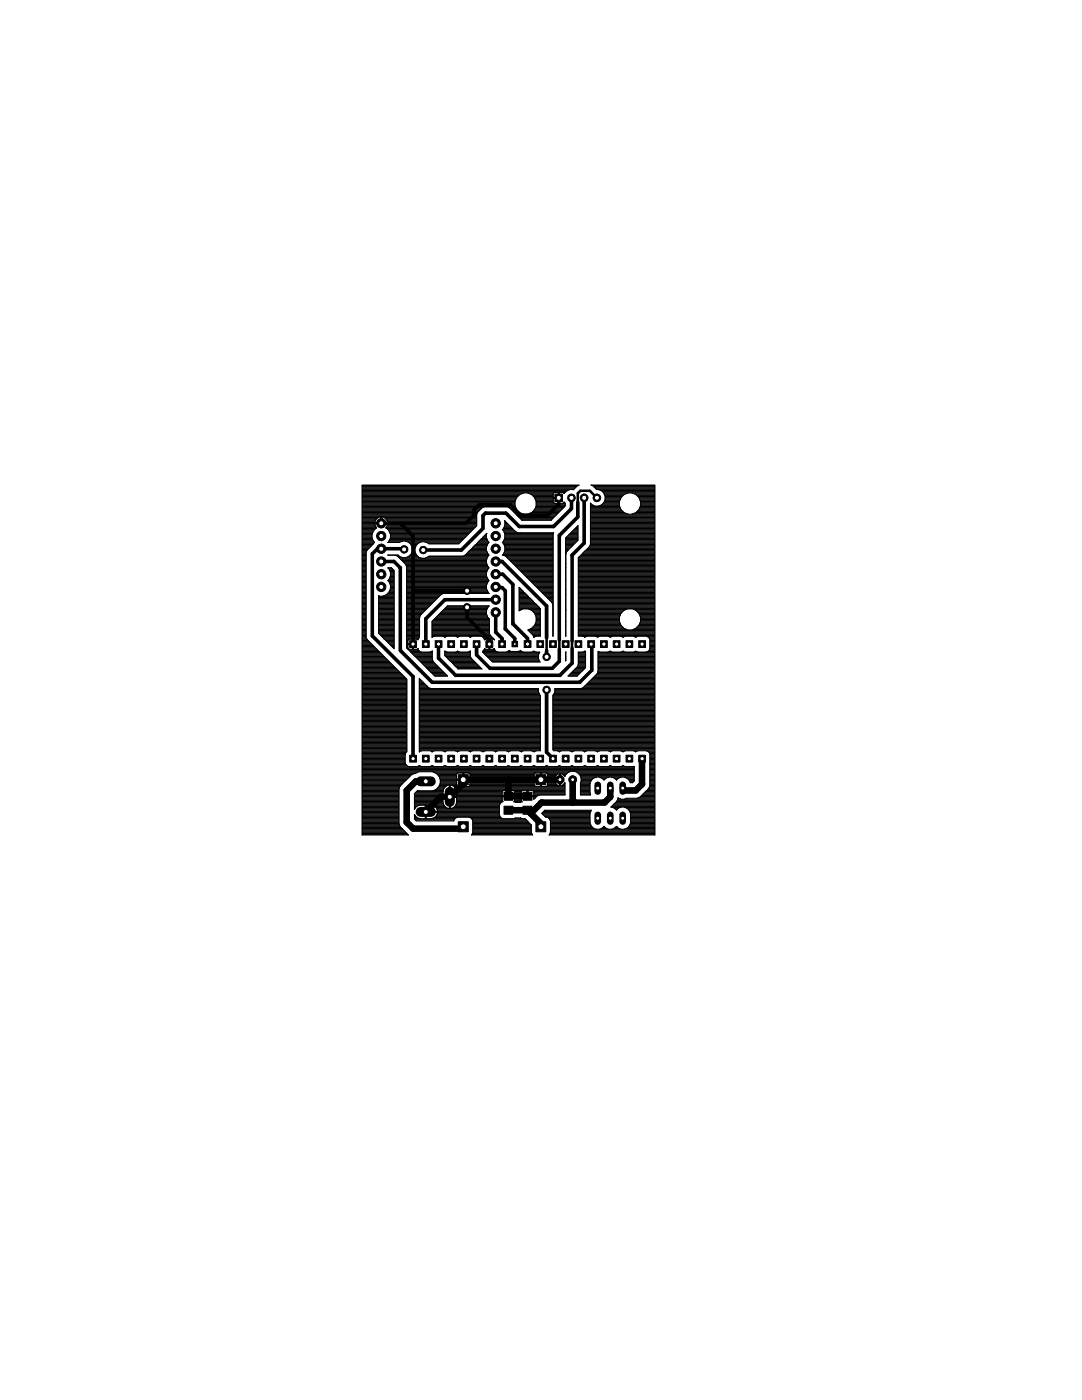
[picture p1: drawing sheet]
<svg xmlns="http://www.w3.org/2000/svg" width="216mm" height="279mm" viewBox="0 0 216 279" stroke-linecap="round" stroke-linejoin="round" font-family="sans-serif">
<path d="M100.6 158.1h1.7v1.6h-1.7zM104.4 158.1h1.8v1.6h-1.8zM100.6 160.9h1.7v1.6h-1.7zM104.4 160.9h1.8v1.6h-1.8z" fill="#000" stroke="#000" stroke-width=".2"/>
<g fill="none" stroke="#000" stroke-width=".72">
<path d="M111.5 99.4v1.2l-2.3 2.3h-5.3l-2.1-2.1h-6.2l-1 1v1l-1.7 1.6h-16.8M114 99.4v2.1l-3.5 3.6h-6.9l-2.7-2.7h-4l-.5 .5v2.6l-4.3 4.3h-7.6M116.6 99.4v9l-2.4 2.4v17.1M76.1 112.1h2.5l1.3 1.2v16.5l6.3 6.4h29.5l2.4-2.4v-5.1l-.1-.2M79.9 104.4l2.5 2.6v21.5M80.6 109.6l-.1-.1h-5.2l-1 1v16.4l8.1 8.1v16.4M82.4 117.8l.1 .1h10.7M98.9 112.1h1.3l8.9 8.8v6.4M98.9 114.6h1.4l2 2v7.9l3 2.9v1.1M98.9 117.1l.1 .2h1.2l.6 .6v7.6l1.9 1.9v1.1M98.9 119.7h-10.1l-3.8 3.8v5M115.3 100.2v3l-3.7 3.6v20.9"/>
<path d="M87.5 128.5v2.8l3.4 3.5h20.8l2.5-2.4v-3M93.2 121.2v2l4.4 4.5v.8M95.1 128.5v2.2l2.7 2.7h12.4l1.4-1.4v-2.4M98.9 122.2v4l1.3 1.2v1.1M109.1 129.8v1.3M109.1 137.7v12.4l1.2 1.3"/>
</g>
<path d="M119.1 99.4l-1.4-1.4h-1.9l-.5 .5v1.7M109.1 127.3v2.5M111.6 127.7v1.9M114.2 127.9v1.5" fill="none" stroke="#000" stroke-width=".51"/>
<path d="M85 155.9h-2l-1.8 1.9v6.3l1.2 1.3h9.7l.3-.4M101.5 155.6v3.3h3.8M111.7 155.6h-19.3l.2 .1v.8h-.3l-2.6 2.5h-1.8l-2.9 3M114.3 155.6v4.6M121.8 157.3v1.7l-1.2 1.2h-12.5l-2.2 2.1M128.1 151.4v5.1l-1.2 1.3h-2.2l-.5-.5M101.5 161.7h3.8l2.6 2.7v.6" fill="none" stroke="#000" stroke-width="1.3"/>
<g fill="none" stroke="#000" stroke-width=".21">
<path d="M72.3 97.7h41.3M72.3 99.3h30.8M72.3 99.9h30.5M72.3 99.8h30.6M72.3 99.6h30.7M72.3 99.4h30.7M72.3 99.1h31M72.3 98.9h31.2M72.3 98.7h31.4M72.3 98.6h31.7M72.3 98.4h32.1M72.3 98.2h40.5"/>
<path d="M72.3 98.1h40.7M72.3 97.9h40.9M72.3 97.6h42.3M72.3 97.4h42.4M72.3 97.2h42.6M72.3 97.1h42.8M72.3 96.9h43.1M105.4 98.4h5M105.8 98.6h4.6M106.1 98.7l.6 .6 .3 .8v.8M106.1 98.7a2.17 2.17 0 0 0-2.4 0 2.17 2.17 0 0 0-.9 2.2M106.1 98.7h4.3"/>
<path d="M106.3 98.9h4.1M106.4 99.1h4M106.7 99.4h4.7M106.8 99.6h3.6M106.9 99.8h3.5M106.9 99.9h3.5M110.4 98.6l.2-.3h.8v2.2l-.8-.1M110.4 98.6v.7M111.4 99.9h.2M111.4 99.8h.2M111.4 99.6h.2M111.4 99.1h.2"/>
<path d="M111.4 98.9h.2M111.4 98.7h.2M111.4 98.6h.2M111.4 98.4h.2M112.5 98.4h.1M112.6 98.4a1.63 1.63 0 0 1 1.8-.7l.7-.7 .4-.2h-43.2v69.8h9.2l-1.7-1.6-.2-.6v-7M112.6 98.4l-.3-.1h-.7v1h-5M118.1 96.9h12.6M118.4 97.1h12.3M118.6 97.2h12.1M118.8 97.4h11.9M118.9 97.6h11.8"/>
<path d="M119.5 97.7h11.2M119.9 97.9h10.8M120.2 98.1h10.5M120.3 98.2h10.4M120.5 98.4h4.7M120.6 98.6h4.2M120.6 98.7h3.9M120.6 99.9h3.1M120.7 98.9h3.6M120.7 99.8h3M120.8 99.3h3.2M120.8 99.6h3"/>
<path d="M120.8 99.4h3.1M120.8 99.1h3.3M126.2 98.4h4.5M126.6 98.6h4.1M126.9 98.7h3.8M127.1 98.9h3.6M127.3 99.1h3.4M127.4 99.3h3.3M127.6 99.4h3.1M127.6 99.6h3.1M127.7 99.8h3M127.7 99.9h3"/>
<path d="M72.3 106.3h2.1M72.3 102.6h22.8M72.3 108.5h2.2M72.3 111h.7M72.3 118.4h.7M72.3 108h2.2M72.3 104.3h22.8M72.3 119.9h.7M72.3 119.8h.7M72.3 119.6h.7M72.3 119.4h.7M72.3 119.3h.7"/>
<path d="M72.3 119.1h.7M72.3 118.9h.7M72.3 118.7h.7M72.3 118.6h.7M72.3 118.3h.7M72.3 118.1h.7M72.3 117.9h.7M72.3 117.8h.7M72.3 117.6h.7M72.3 117.4h.7M72.3 117.2h.7M72.3 117.1h.7"/>
<path d="M72.3 116.9h.7M72.3 116.7h.7M72.3 116.6h.7M72.3 116.4h.7M72.3 116.2h.7M72.3 116.1h.7M72.3 115.9h.7M72.3 115.7h.7M72.3 115.6h.7M72.3 115.4h.7M72.3 115.2h.7M72.3 115.1h.7"/>
<path d="M72.3 114.9h.7M72.3 114.7h.7M72.3 114.6h.7M72.3 114.4h.7M72.3 114.2h.7M72.3 114h.7M72.3 113.9h.7M72.3 113.7h.7M72.3 113.5h.7M72.3 113.4h.7M72.3 113.2h.7M72.3 113h.7"/>
<path d="M72.3 112.9h.7M72.3 112.7h.7M72.3 112.5h.7M72.3 112.4h.7M72.3 112.2h.7M72.3 112h.7M72.3 111.9h.7M72.3 111.7h.7M72.3 111.5h.7M72.3 111.4h.7M72.3 111.2h.7M72.3 110.8h.7"/>
<path d="M72.3 110.7h.7M72.3 110.5h.7M72.3 110.3h.7M72.3 110.2h.8M72.3 110h.9M72.3 109.8h.9M72.3 109.7h1.1M72.3 109.5h1.3M72.3 109.3h1.4M72.3 109.2h1.6M72.3 109h1.8M72.3 108.8h1.9"/>
<path d="M72.3 108.7h2.1M72.3 108.3h2.4M72.3 108.2h2.4M72.3 107.8h2.1M72.3 107.7h2.1M72.3 107.5h2M72.3 107.3h1.9M72.3 107.1h1.9M72.3 107h1.9M72.3 106.8h1.9M72.3 106.6h1.9M72.3 106.5h2"/>
<path d="M72.3 106.2h2.1M72.3 106h2.2M72.3 105.8h2.3M72.3 105.6h2.5M72.3 105.5h2.7M72.3 105.3h2.8M72.3 105.1h2.7M72.3 105h2.6M72.3 104.8h2.5M72.3 104.6h2.5M72.3 104.5h3.7M72.3 104.1h2.5"/>
<path d="M72.3 103.9h2.6M72.3 103.8h2.7M72.3 103.6h2.8M72.3 103.4h2.9M72.3 103.3h3.2M72.3 103.1h22.8M72.3 103h22.8M72.3 102.8h22.8M72.3 102.4h22.9M72.3 102.3h23M72.3 102.1h23.1M72.3 101.9h23.3"/>
<path d="M72.3 101.8h23.5M72.3 101.6h23.6M72.3 101.4h23.8M72.3 101.3h24.1M72.3 101.1h30.5M72.3 100.9h30.5M72.3 100.8h30.5M72.3 100.6h30.5M72.3 100.4h30.5M72.3 100.2h30.5M72.3 100.1h30.5M74.5 108l.2 .2-.2 .3"/>
<path d="M74.5 108.5l-1.3 1.3-.2 .5v16.8M74.8 104.5v.1M74.8 104.5l.3 .8M75.1 103.6l-.3 .8M75.1 105.3l.1 .1a1.81 1.81 0 0 0-.7 2.6M75.2 103.4l-.1 .2M75.5 119.9h3.1M75.5 119.8h3.1M75.5 119.6h3.1M75.5 119.4h3.1M75.5 119.3h3.1M75.5 119.1h3.1"/>
<path d="M75.5 118.9h.1M76 103.1v.1M76 103.1v1.4h-1.2M76 103.1l-.8 .3M76 104.1h.2M76 103.9h.2M76 103.8h.2M76 103.6h.2M76 103.4h.2M76 103.3h.2M76.2 103.1v1.4h1.2M76.2 103.1v.1"/>
<path d="M76.2 103.1l.7 .3M76.2 104.5h18.9M76.5 118.9h2.1M76.7 103.3h18.4M76.9 103.4l.1 .2M76.9 103.4h18.2M76.9 118.7h1.7M77 105.3h17.8M77 103.6l.2 .2M77.1 103.6h18M77.2 105.1h17.7M77.2 103.8l.2 .6"/>
<path d="M77.2 105.5h17.4M77.2 103.8h17.9M77.2 118.6h1.4M77.3 105h17.8M77.3 103.9h17.8M77.3 104.8h17.8M77.3 104.1h17.8M77.3 105.6h17.1M77.3 104.6h17.8M77.4 104.5l-.4 .9a1.83 1.83 0 0 1 .6 2.6M77.4 104.5v.1M77.4 118.4h1.2"/>
<path d="M77.4 115.9l.2 .2M77.4 110.8h.1M77.4 110.8h2l.3 .2M77.4 108.2v.1M77.4 110.8h1.5a6.1 6.1 0 0 1 2.2 2.3v16.2l5.6 5.6h2.6l-2.9-2.8-.1-.5-.1-1.7-.4 .2h-1.7l-.3-.1-.4-.6-.1 .1M77.4 108.3h2.3M77.4 115.9h1.2M77.4 113.4h.8M77.5 108.2h2.4M77.5 105.8h16.8M77.5 115.7h1.1M77.6 118.3h1"/>
<path d="M77.6 116.1h1M77.6 113.5l-.2-.2h.7l.5 .5v15.7l-3.1-3.1v-7.5a1.85 1.85 0 0 0 2.1-.7 1.85 1.85 0 0 0 0-2.1M77.6 113.5a1.78 1.78 0 0 1-.2 2.4M77.6 108l-.2 .2M77.6 113.5h.7M77.6 108h14.5M77.6 106h16.5M77.7 118.1h.9M77.7 115.6h.9M77.7 116.2h.9M77.7 113.7h.8M77.7 107.8h14.5"/>
<path d="M77.7 115.4h.9M77.7 106.2h16.2M77.7 117.9h.9M77.8 116.4h.8M77.8 113.9h.8M77.8 106.3h15.9M77.8 115.2h.8M77.8 107.7h14.6M77.8 117.8h.8M77.8 116.6h.8M77.8 114h.8M77.9 107.5h14.7"/>
<path d="M77.9 106.5h15.7M77.9 117.6h.7M77.9 115.1h.7M77.9 116.7h.7M77.9 114.2h.7M77.9 117.4h.7M77.9 117.2h.7M77.9 117.1h.7M77.9 116.9h.7M77.9 114.9h.7M77.9 114.7h.7M77.9 114.6h.7"/>
<path d="M77.9 114.4h.7M77.9 107.3h14.9M77.9 107.1h15M77.9 107h15.2M77.9 106.8h15.3M77.9 106.6h15.5M79 110.8h.5M79.3 111h.4M79.5 111.2h.6M79.7 111.4h4.3M79.7 108.2v.1M79.8 111.5h17.4"/>
<path d="M80 111.7h17.1M80.2 111.9h16.9M80.3 108l-.6 .2M80.3 112h16.8M80.5 112.2h16.6M80.7 112.4h16.4M80.9 112.5h16.2M81 108a1.68 1.68 0 0 1 1.2 2.3 1.68 1.68 0 0 1-2.5 .7M81 112.7h16.2M81 112.9h16.3M81.1 113h16.2M81.1 118.4h16.5"/>
<path d="M81.1 119.9h5.6M81.1 119.8h5.8M81.1 119.6h6M81.1 119.4h6.1M81.1 119.3h6.3M81.1 119.1h6.5M81.1 118.9h6.6M81.1 118.7h6.8M81.1 118.6h7M81.1 118.3h16.3M81.1 118.1h16.2M81.1 117.9h16.2"/>
<path d="M81.1 117.8h16.1M81.1 117.6h16M81.1 117.4h16M81.1 117.2h16M81.1 117.1h16M81.1 116.9h16M81.1 116.7h16M81.1 116.6h16.1M81.1 116.4h16.1M81.1 116.2h16.2M81.1 116.1h16.3M81.1 115.9h16.5"/>
<path d="M81.1 115.7h16.4M81.1 115.6h16.2M81.1 115.4h16.2M81.1 115.2h16.1M81.1 115.1h16M81.1 114.9h16M81.1 114.7h16M81.1 114.6h16M81.1 114.4h16M81.1 114.2h16M81.1 114h16.1M81.1 113.9h16.1"/>
<path d="M81.1 113.7h16.2M81.1 113.5h16.3M81.1 113.4h16.4M81.1 113.2h16.4M81.2 111.2h2.4M81.4 108.2h2.6M81.6 111h1.8M81.7 108.3h1.9M81.8 110.8h1.4M81.8 108.5h1.6M81.9 110.7h1.1M82 108.7h1.2"/>
<path d="M82.1 110.5h.9M82.1 108.8h1M82.1 110.3h.8M82.2 109h.8M82.2 110.2h.6M82.2 109.2h.7M82.3 110h.5M82.3 109.8h.5M82.3 109.7h.5M82.3 109.5h.5M82.3 109.3h.5M83.1 108.8l-.3 .6v.7l.3 .6"/>
<path d="M83.1 110.7a1.63 1.63 0 0 0 2.4 .3h11.8M84.9 108.2h7M84.9 111.4h12.3M85.3 108.3h6.4M85.3 111.2h12M85.5 108.5h6.1M85.5 108.5a1.62 1.62 0 0 0-2.4 .3M88.5 118.4l-.4 .2-4.2 4.2M92.7 110.8h4.8M92.9 110.7h4.6M93.1 110.5h4.2M93.3 110.3h4"/>
<path d="M93.4 110.2h3.8M93.6 110h3.5M93.7 109.8h3.4M93.9 109.7h3.2M94.1 109.5h3M94.3 109.3h2.8M94.4 109.2h2.7M94.6 109h2.5M94.8 108.8h2.4M94.9 108.7h2.4M95.1 108.5h2.2M95.3 108.3h2.2"/>
<path d="M95.4 108.2h2.1M95.6 108h1.7M95.8 107.8h1.5M95.9 107.7h1.3M96.1 107.5h1M96.3 107.3h.8M96.4 107.1h.7M96.6 107h.5M96.8 106.8h.3M96.9 106.6h.2M97.1 111.7v.7l.5 .9-.2 .2M97.1 114.2v.8l.5 .9"/>
<path d="M97.1 106.5h.1M97.1 106.4a1.69 1.69 0 0 0 .5 1.8 1.75 1.75 0 0 0 0 2.6l-.5 .9M97.1 106.4l-4.3 4.4-.5 .2M97.4 116.1a1.78 1.78 0 0 0 .2 2.3M97.4 113.5l-.3 .7M97.6 115.9l-.2 .2M97.6 118.4h.1M100.2 110.8h.1M100.3 110.8l.6 .2 9.2 9.2 .2 .5M100.3 105.6h2.1M100.3 108.3h10.1M100.3 108.2h10.1"/>
<path d="M100.4 110.7h10M100.4 105.8h2.2M100.5 108.5a1.79 1.79 0 0 1-.3 2.3M100.5 105.5l-.3 .2a1.79 1.79 0 0 1 .3 2.3M100.5 108l-.3 .2 .3 .3M100.5 108.5h9.9M100.5 108h9.9M100.5 105.5h1.8M100.5 110.5h9.9M100.5 106h2.2M100.5 105.3h1.6M100.6 110.8h9.8"/>
<path d="M100.6 110.3h9.8M100.6 108.7h9.8M100.6 107.8h9.8M100.6 106.2h2.3M100.6 106.3h9.9l-.1 .3v20.4M100.6 110.2h9.8M100.6 108.8h9.8M100.6 107.7h9.8M100.6 105.1h1.3M100.7 109h9.7M100.7 107.5h9.7M100.7 105h1"/>
<path d="M100.7 110h9.7M100.7 106.5h9.7M100.7 103.9h.1M100.8 104.8l-.1-.9 2.2 2.2M100.8 104.8l-.3 .7M100.8 104.3h.3M100.8 109.8h9.6M100.8 109.7h9.6M100.8 109.5h9.6M100.8 109.3h9.6M100.8 109.2h9.6M100.8 107.3h9.6"/>
<path d="M100.8 107.1h9.6M100.8 107h9.6M100.8 106.8h9.6M100.8 106.6h9.6M100.8 104.8h.8M100.8 104.6h.6M100.8 104.5h.4M100.8 104.1h.1M100.9 111h9.5M101.1 111.2h9.3M101.3 111.4h9.1M101.4 111.5h9"/>
<path d="M101.5 101.3h1.4M101.6 111.7h8.8M101.7 101.4h1.3M101.8 111.9h8.6M101.9 101.6h1.2M101.9 112h8.5M102.1 101.8h1.1M102.1 112.2h8.3M102.3 101.9h1M102.3 112.4h8.1M102.4 112.5h8M102.4 102.1h1.1"/>
<path d="M102.6 112.7h7.8M102.6 102.3h1.1M102.8 100.9l.3 .8 .6 .6 .8 .3M102.8 112.9h7.6M102.8 102.4h1.3M102.9 106.1l.5 .2M102.9 102.6h8.3M102.9 113h7.5M103.1 102.8h7.9M103.1 113.2h7.3M103.3 103h7.5M103.3 113.4h7.1"/>
<path d="M103.4 103.1h7.3M103.4 113.5h7M103.6 117.2v4.7a2.15 2.15 0 0 1 2.8 .1 2.15 2.15 0 0 1 .3 2.8M103.6 117.2l4.2 4.3M103.6 118.4h1.2M103.6 119.9h2.7M103.6 119.8h2.5M103.6 119.6h2.4M103.6 119.4h2.2M103.6 119.3h2M103.6 119.1h1.9M103.6 118.9h1.7"/>
<path d="M103.6 118.7h1.5M103.6 118.6h1.4M103.6 118.3h1M103.6 118.1h.9M103.6 117.9h.7M103.6 117.8h.5M103.6 117.6h.3M103.6 117.4h.2M103.6 117.2h.1M103.6 103.3h6.9M103.6 113.7h6.8M103.8 103.4h6.5"/>
<path d="M103.8 113.9h6.6M103.9 103.6h6.3M103.9 114h6.5M104.1 103.8h5.9M104.1 114.2h6.3M104.3 114.4h6.1M104.5 114.6h5.9M104.6 114.7h5.8M104.8 114.9h5.6M105 115.1h5.4M105.1 115.2h5.3M105.3 115.4h5.1"/>
<path d="M105.5 115.6h4.9M105.6 115.7h4.8M105.7 102.4h5.6M105.8 115.9h4.6M106 116.1h4.4M106.1 102.3h5.4M106.1 116.2h4.3M106.3 102.1h5.4M106.3 116.4h4.1M106.4 101.9h5.4M106.5 116.6h3.9M106.6 101.8h5.4"/>
<path d="M106.6 116.7h3.8M106.7 101.6h5.5M106.8 101.4h5.5M106.8 116.9h3.6M106.8 101.3h5.7M106.9 101.1h5.8M107 117.1h3.4M107 100.9l-.3 .8-.6 .6-.8 .3M107 100.9h5.8M107 100.8h5.8M107 100.6h5.8M107 100.4h3.6"/>
<path d="M107 100.2h3.4M107 100.1h3.4M107.1 117.2h3.3M107.3 117.4h3.1M107.5 117.6h2.9M107.7 117.8h2.7M107.8 117.9h2.6M108 118.1h2.4M108.2 118.3h2.2M108.3 118.4h2.1M108.5 118.6h1.9M108.6 118.7h1.8"/>
<path d="M108.8 118.9h1.6M109 119.1h1.4M109.2 119.3h1.2M109.3 119.4h1.1M109.5 119.6h.9M109.7 119.8h.7M109.8 119.9h.6M110.4 100.2v-.7h1.2v1l.8-.1M110.4 100.2l.2 .2M111.4 100.4h.2M111.4 100.2h.2M111.4 100.1h.2"/>
<path d="M112.4 100.4l.2-.2 .2 .2v.6l-2.8 2.8h-5.9l-2.4-2.5-.5-.1h-4.6a2.9 2.9 0 0 0-1.5 1.5v2.2l-3.6 3.6M112.4 100.4h.4M112.6 100.2h.1M112.9 108.5h1.8M112.9 111h.1M112.9 118.4h.1M112.9 108h2.3M112.9 119.9h.1M112.9 119.8h.1M112.9 119.6h.1M112.9 119.4h.1M112.9 119.3h.1"/>
<path d="M112.9 119.1h.1M112.9 118.9h.1M112.9 118.7h.1M112.9 118.6h.1M112.9 118.3h.1M112.9 118.1h.1M112.9 117.9h.1M112.9 117.8h.1M112.9 117.6h.1M112.9 117.4h.1M112.9 117.2h.1M112.9 117.1h.1"/>
<path d="M112.9 116.9h.1M112.9 116.7h.1M112.9 116.6h.1M112.9 116.4h.1M112.9 116.2h.1M112.9 116.1h.1M112.9 115.9h.1M112.9 115.7h.1M112.9 115.6h.1M112.9 115.4h.1M112.9 115.2h.1M112.9 115.1h.1"/>
<path d="M112.9 114.9h.1M112.9 114.7h.1M112.9 114.6h.1M112.9 114.4h.1M112.9 114.2h.1M112.9 114h.1M112.9 113.9h.1M112.9 113.7h.1M112.9 113.5h.1M112.9 113.4h.1M112.9 113.2h.1M112.9 113h.1"/>
<path d="M112.9 112.9h.1M112.9 112.7h.1M112.9 112.5h.1M112.9 112.4h.1M112.9 112.2h.1M112.9 112h.1M112.9 111.9h.1M112.9 111.7h.1M112.9 111.5h.1M112.9 111.4h.1M112.9 111.2h.1M112.9 110.8h.1"/>
<path d="M112.9 110.7h.1M112.9 110.5h.1M112.9 110.3h.1M112.9 110.2h.2M112.9 110h.3M112.9 109.8h.4M112.9 109.7h.6M112.9 109.5h.8M112.9 109.3h.9M112.9 109.2h1.1M112.9 109h1.3M112.9 108.8h1.4"/>
<path d="M112.9 108.7h1.6M112.9 108.3h1.9M112.9 108.2h2.1M112.9 107.8h2.4M112.9 107.7h2.4M112.9 107.5h2.4M112.9 107.3h2.4M113.1 107.1h2.2M113.2 107h2.1M113.4 106.8h1.9M113.6 106.6h1.7M113.7 106.5h1.6"/>
<path d="M113.9 106.3h1.4M114.1 106.2h1.2M114.3 106h1M114.4 105.8h.9M114.6 105.6h.7M114.8 105.5h.5M114.9 105.3h.4M115.1 105.1h.2M115.3 105h.1M115.3 104.9v2.9l-2.2 2.3-.2 .4v16.5v-19.6zM115.4 118.4h15.3M115.4 119.9h15.3"/>
<path d="M115.4 119.8h15.3M115.4 119.6h15.3M115.4 119.4h15.3M115.4 119.3h15.3M115.4 119.1h15.3M115.4 118.9h15.3M115.4 118.7h15.3M115.4 118.6h15.3M115.4 118.3h15.3M115.4 118.1h15.3M115.4 117.9h15.3M115.4 117.8h15.3"/>
<path d="M115.4 117.6h15.3M115.4 117.4h15.3M115.4 117.2h15.3M115.4 117.1h15.3M115.4 116.9h15.3M115.4 116.7h15.3M115.4 116.6h15.3M115.4 116.4h15.3M115.4 116.2h15.3M115.4 116.1h15.3M115.4 115.9h15.3M115.4 115.7h15.3"/>
<path d="M115.4 115.6h15.3M115.4 115.4h15.3M115.4 115.2h15.3M115.4 115.1h15.3M115.4 114.9h15.3M115.4 114.7h15.3M115.4 114.6h15.3M115.4 114.4h15.3M115.4 114.2h15.3M115.4 114h15.3M115.4 113.9h15.3M115.4 113.7h15.3"/>
<path d="M115.4 113.5h15.3M115.4 113.4h15.3M115.4 113.2h15.3M115.4 113h15.3M115.4 112.9h15.3M115.4 112.7h15.3M115.4 112.5h15.3M115.4 112.4h15.3M115.4 112.2h15.3M115.4 112h15.3M115.4 111.9h15.3M115.4 111.7h15.3"/>
<path d="M115.4 111.5h15.3M115.4 111.4h15.3M115.5 111.2h15.2M115.7 111h15M115.8 110.8h14.9M116 110.7h14.7M116.2 110.5h14.5M116.4 110.3h14.3M116.5 110.2h14.2M116.7 110h14M116.9 109.8h13.8M117 109.7h13.7"/>
<path d="M117.2 109.5h13.5M117.4 109.3h13.3M117.5 109.2h13.2M117.6 109h13.1M117.7 108.8h13M117.8 108.7h12.9M117.8 100.4v8.2l-.2 .5-2.2 2.2v15.7h.9l.4 .2 .4-.2h1.7l.4 .2 .4-.2h1.7l.5 .2 .4-.2h1.7l.4 .2 .4-.2h1.7l.5 .2 .4-.2h1.7l.6 .4 .1 .3v1.7l-.4 .6-.3 .1h-1.7l-.4-.2-.5 .2h-1.7l-.4-.2-.4 .2h-1.7l-.4-.2-.5 .2h-1.7l-.3-.1v4l-.2 .5-2.7 2.7-.5 .2M117.8 106.3h12.9M117.8 102.6h12.9M117.8 108.5h12.9M117.8 108h12.9M117.8 104.3h12.9"/>
<path d="M117.8 108.3h12.9M117.8 108.2h12.9M117.8 107.8h12.9M117.8 107.7h12.9M117.8 107.5h12.9M117.8 107.3h12.9M117.8 107.1h12.9M117.8 107h12.9M117.8 106.8h12.9M117.8 106.6h12.9M117.8 106.5h12.9M117.8 106.2h12.9"/>
<path d="M117.8 106h12.9M117.8 105.8h12.9M117.8 105.6h12.9M117.8 105.5h12.9M117.8 105.3h12.9M117.8 105.1h12.9M117.8 105h12.9M117.8 104.8h12.9M117.8 104.6h12.9M117.8 104.5h12.9M117.8 104.1h12.9M117.8 103.9h12.9"/>
<path d="M117.8 103.8h12.9M117.8 103.6h12.9M117.8 103.4h12.9M117.8 103.3h12.9M117.8 103.1h12.9M117.8 103h12.9M117.8 102.8h12.9M117.8 102.4h7.1M117.8 102.3h6.7M117.8 102.1h6.5M117.8 101.9h6.3M117.8 101.8h6.2"/>
<path d="M117.8 101.6h6.1M117.8 101.4h6M117.8 101.3h5.9M117.8 101.1h5.9M117.8 100.9h.8M117.8 100.8h.4M117.8 100.6h.2M117.8 100.4h.1M117.8 100.4l.4 .4M118.2 100.8l.6 .2h.6l.6-.2M119.6 100.9h4M120 100.8h3.6"/>
<path d="M120.2 100.6h3.4M120.4 100.4h3.2M120.5 100.3l-.5 .5M120.5 100.3a1.65 1.65 0 0 0 .1-1.7 1.65 1.65 0 0 0-1.5-.9l-.7-.7-.5-.2h12.8v69.8h-21.1l.1-.1M120.5 100.2h3.1M120.6 100.1h3M123.6 100.9a2.16 2.16 0 0 1 2.1-2.6 2.16 2.16 0 0 1 2.1 2.6M123.6 100.9l.3 .8 .6 .6 .8 .3M126.5 102.4h4.2M126.9 102.3h3.8M127.1 102.1h3.6M127.3 101.9h3.4"/>
<path d="M127.4 101.8h3.3M127.5 101.6h3.2M127.6 101.4h3.1M127.7 101.3h3M127.7 101.1h3M127.8 100.9h2.9M127.8 100.9l-.3 .8-.6 .6-.8 .3M127.8 100.8h2.9M127.8 100.6h2.9M127.8 100.4h2.9M127.8 100.2h2.9M127.8 100.1h2.9"/>
<path d="M72.3 133.6h6.9M72.3 128.7h2M72.3 127.5h.9M72.3 137.4h8.9M72.3 140h8.9M72.3 139.8h8.9M72.3 139.6h8.9M72.3 139.4h8.9M72.3 139.3h8.9M72.3 139.1h8.9M72.3 138.9h8.9M72.3 138.8h8.9"/>
<path d="M72.3 138.6h8.9M72.3 138.4h8.9M72.3 138.3h8.9M72.3 138.1h8.9M72.3 137.9h8.9M72.3 137.8h8.9M72.3 137.6h8.9M72.3 137.2h8.9M72.3 137.1h8.9M72.3 136.9h8.9M72.3 136.8h8.9M72.3 136.6h8.9"/>
<path d="M72.3 136.4h8.9M72.3 136.2h8.9M72.3 136.1h8.9M72.3 135.9h8.9M72.3 135.7h8.9M72.3 135.6h8.9M72.3 135.4h8.7M72.3 135.2h8.6M72.3 135.1h8.4M72.3 134.9h8.2M72.3 134.7h8M72.3 134.6h7.9"/>
<path d="M72.3 134.4h7.7M72.3 134.2h7.5M72.3 134.1h7.4M72.3 133.9h7.2M72.3 133.7h7M72.3 133.4h6.7M72.3 133.2h6.5M72.3 133.1h6.4M72.3 132.9h6.2M72.3 132.7h6M72.3 132.5h5.9M72.3 132.4h5.7"/>
<path d="M72.3 132.2h5.5M72.3 132h5.4M72.3 131.9h5.2M72.3 131.7h5M72.3 131.5h4.9M72.3 131.4h4.7M72.3 131.2h4.5M72.3 131h4.3M72.3 130.9h4.2M72.3 130.7h4M72.3 130.5h3.8M72.3 130.4h3.7"/>
<path d="M72.3 130.2h3.5M72.3 130h3.3M72.3 129.9h3.2M72.3 129.7h3M72.3 129.5h2.8M72.3 129.3h2.7M72.3 129.2h2.5M72.3 129h2.3M72.3 128.8h2.2M72.3 128.5h1.8M72.3 128.3h1.7M72.3 128.2h1.5"/>
<path d="M72.3 128h1.3M72.3 127.8h1.1M72.3 127.7h1M72.3 127.3h.8M72.3 127.2h.7M72.3 127h.7M72.3 126.8h.7M72.3 126.7h.7M72.3 126.5h.7M72.3 126.3h.7M72.3 126.2h.7M72.3 126h.7"/>
<path d="M72.3 125.8h.7M72.3 125.6h.7M72.3 125.5h.7M72.3 125.3h.7M72.3 125.1h.7M72.3 125h.7M72.3 124.8h.7M72.3 124.7h.7M72.3 124.5h.7M72.3 124.3h.7M72.3 124.1h.7M72.3 124h.7"/>
<path d="M72.3 123.8h.7M72.3 123.6h.7M72.3 123.5h.7M72.3 123.3h.7M72.3 123.1h.7M72.3 123h.7M72.3 122.8h.7M72.3 122.6h.7M72.3 122.4h.7M72.3 122.3h.7M72.3 122.1h.7M72.3 121.9h.7"/>
<path d="M72.3 121.8h.7M72.3 121.6h.7M72.3 121.5h.7M72.3 121.3h.7M72.3 121.1h.7M72.3 120.9h.7M72.3 120.8h.7M72.3 120.6h.7M72.3 120.4h.7M72.3 120.3h.7M72.3 120.1h.7M73 127.1l.2 .5 8 8v14.4"/>
<path d="M75.5 126.3h3.1M75.5 126.2h3.1M75.5 126h3.1M75.5 125.8h3.1M75.5 125.6h3.1M75.5 125.5h3.1M75.5 125.3h3.1M75.5 125.1h3.1M75.5 125h3.1M75.5 124.8h3.1M75.5 124.7h3.1M75.5 124.5h3.1"/>
<path d="M75.5 124.3h3.1M75.5 124.1h3.1M75.5 124h3.1M75.5 123.8h3.1M75.5 123.6h3.1M75.5 123.5h3.1M75.5 123.3h3.1M75.5 123.1h3.1M75.5 123h3.1M75.5 122.8h3.1M75.5 122.6h3.1M75.5 122.4h3.1"/>
<path d="M75.5 122.3h3.1M75.5 122.1h3.1M75.5 121.9h3.1M75.5 121.8h3.1M75.5 121.6h3.1M75.5 121.5h3.1M75.5 121.3h3.1M75.5 121.1h3.1M75.5 120.9h3.1M75.5 120.8h3.1M75.5 120.6h3.1M75.5 120.4h3.1"/>
<path d="M75.5 120.3h3.1M75.5 120.1h3.1M75.6 126.5h3M75.8 126.7h2.8M76 126.8h2.6M76.2 127h2.4M76.3 127.2h2.3M76.5 127.3h2.1M76.6 127.5h2M76.8 127.7h1.8M77 127.8h1.6M77.2 128h1.4"/>
<path d="M77.3 128.2h1.3M77.5 128.3h1.1M77.7 128.5h.9M77.8 128.7h.8M78 128.8h.6M78.2 129h.4M78.3 129.2h.3M78.5 129.3h.1M81.1 128.7h1.4v.9l.8-.1M81.1 127.5h2.4M81.1 129.2h.3M81.1 129h.3"/>
<path d="M81.1 128.8h.3M81.1 128.5h1.2M81.1 128.3h.3M81.1 128.2h.3M81.1 128h.3M81.1 127.8h.3M81.1 127.7h.3M81.1 127.3h2.4M81.1 127.2h2.6M81.1 127h2.6M81.1 126.8h2.6M81.1 126.7h2.6"/>
<path d="M81.1 126.5h2.6M81.1 126.3h2.6M81.1 126.2h2.6M81.1 126h2.6M81.1 125.8h2.6M81.1 125.6h2.6M81.1 125.5h2.6M81.1 125.3h2.6M81.1 125.1h2.6M81.1 125h2.6M81.1 124.8h2.6M81.1 124.7h2.6"/>
<path d="M81.1 124.5h2.6M81.1 124.3h2.6M81.1 124.1h2.6M81.1 124h2.6M81.1 123.8h2.6M81.1 123.6h2.6M81.1 123.5h2.6M81.1 123.3h2.6M81.1 123.1h2.7M81.1 123h2.7M81.1 122.8h2.8M81.1 122.6h2.9"/>
<path d="M81.1 122.4h3.1M81.1 122.3h3.3M81.1 122.1h3.4M81.1 121.9h3.6M81.1 121.8h3.8M81.1 121.6h3.9M81.1 121.5h4.1M81.1 121.3h4.3M81.1 121.1h4.5M81.1 120.9h4.6M81.1 120.8h4.8M81.1 120.6h5"/>
<path d="M81.1 120.4h5.1M81.1 120.3h5.3M81.1 120.1h5.5M81.2 129.3h.2M81.3 129.5h.2M81.4 128.7v.7M81.4 129.4l.1 .1M81.5 129.7h2M81.7 127.5l-.3 .2M81.7 129.9h1.9M81.9 130h1.9M82 130.2h4.3"/>
<path d="M82.2 130.4h4.1M82.3 127.5v2.1l-.8-.1M82.3 129.5h.2M82.3 129.3h.2M82.3 129.2h.2M82.3 129h.2M82.3 128.8h.2M82.3 128.3h.2M82.3 128.2h.2M82.3 128h.2M82.3 127.8h.2M82.3 127.7h.2"/>
<path d="M82.3 130.5h4M82.5 127.5v1h-1.1v-.8M82.5 130.7h3.8M82.7 130.9h3.6M82.8 131h3.5M83 131.2h3.3M83.1 127.5l.3 .2M83.2 131.4h3.1M83.3 129.5h.1M83.4 131.5h2.9M83.4 127.7h.1M83.5 131.7h2.8"/>
<path d="M83.7 137.4h23.7v.6l.4 .8M83.7 135.4v14.6l.4-.2h1.7l.4 .3M83.7 135.4l1.8 1.8 .5 .2M83.7 140h24.1M83.7 139.8h24.1M83.7 139.6h24.1M83.7 139.4h24.1M83.7 139.3h24.1M83.7 139.1h24.1M83.7 138.9h24.1M83.7 138.8h24.1M83.7 138.6h24"/>
<path d="M83.7 138.4h23.9M83.7 138.3h23.8M83.7 138.1h23.8M83.7 137.9h23.7M83.7 137.8h23.7M83.7 137.6h23.7M83.7 137.2h1.9M83.7 137.1h1.7M83.7 136.9h1.5M83.7 136.8h1.3M83.7 136.6h1.2M83.7 136.4h1"/>
<path d="M83.7 136.2h.8M83.7 136.1h.7M83.7 135.9h.5M83.7 135.7h.3M83.7 135.6h.2M83.7 135.4h.1M83.7 131.9h2.7M83.7 127.2l-.3 .5M83.9 132h2.5M83.9 122.8l-.2 .4v4M84 132.2h2.6M84.2 132.4h2.6"/>
<path d="M84.4 132.5h2.5M84.5 132.7h2.6M84.7 132.9h2.6M84.9 133.1h2.5M85 133.2h2.6M85.2 133.4h2.6M85.4 133.6h2.5M85.5 133.7h2.6M85.7 133.9h2.6M85.9 134.1h2.5M86 134.2h2.6M86.1 130h.2"/>
<path d="M86.2 127.2l.4-.2h1.7l.5 .2 .4-.2h1.7l.4 .2 .4-.2h1.7l.4 .2 .5-.2h1.7l.5 .4M86.2 134.4h2.6M86.2 127.2h.1M86.2 127h.4M86.2 126.8h11.7M86.2 126.7h11.6M86.2 126.5h11.5M86.2 126.3h11.5M86.2 126.2h11.5M86.2 126h11.5M86.2 125.8h11.5M86.2 125.6h11.5"/>
<path d="M86.2 125.5h11.5M86.2 125.3h11.5M86.2 125.1h11.5M86.2 125h11.5M86.2 124.8h11.5M86.2 124.7h11.5M86.2 124.5h11.5M86.2 124.3h11.5M86.2 124.1h11.5M86.2 124h11.5M86.4 134.6h2.5M86.4 123.8h11.3"/>
<path d="M86.6 134.7h2.5M86.6 123.6h11.1M86.7 134.9h2.6M86.7 123.5h10.9M86.9 123.3h10.5M87.1 123.1h10.2M87.2 123h10M87.4 122.8h9.8M87.6 122.6h9.5M87.7 122.4h9.4M87.9 122.3h9.2M88.1 122.1h9"/>
<path d="M88.2 121.9h8.9M88.4 127h.7M88.4 121.8h8.7M88.6 121.6h8.6M88.7 127.2h.1M88.8 129.9l.4 .2h1.7l.4-.2 .4 .2h1.7l.4-.2 .1 1.1 .1 .4 2.2 2.1h-4.8l-2.6-2.7zM88.8 130.7h5.1M88.8 130.5h5.1M88.8 130.4h5.1M88.8 130.2h5.1M88.8 130h.1M88.8 121.5h8.4"/>
<path d="M88.8 130.9h5.1M88.9 121.3h8.4M88.9 131h5M89.1 121.1h8.3M89.1 131.2h4.9M89.3 120.9h8.3M89.3 131.4h4.7M89.5 131.5h4.7M89.6 131.7h4.7M89.8 131.9h4.7M90 132h4.7M90.1 132.2h4.7"/>
<path d="M90.3 132.4h4.7M90.5 132.5h4.7M90.6 132.7h4.7M90.8 132.9h4.7M90.9 127h.8M91 133.1h4.7M91.1 133.2h4.7M91.2 130h.2M91.3 127.2h.1M91.3 133.4h4.7M93.5 127h.7M93.7 130h.2"/>
<path d="M93.8 127.2h.1M96 127h2M96.4 130.2h11.3M96.4 130h2.7M96.4 127.2h1.8M96.4 129.9h2.4M96.5 130.4h11.1M96.5 127.3h1.8M96.5 127.4l.2 .3M96.6 129.7h2.1M96.6 127.5h1.9M96.6 129.5h.2"/>
<path d="M96.7 127.7h.1M96.7 130.5h10.8M96.8 129.5l-.1-.1-.3 .5v.3M96.8 129.5l.8 .1v-.9h.1v.9l.9-.1M96.9 130.7h10.6M96.9 127.5l-.2 .2M97 130.9h10.4M97.2 131h10.2M97.4 131.2h10M97.5 131.4h9.9M97.6 127.5v1h.1v-1M97.6 129.5h.1"/>
<path d="M97.6 129.3h.1M97.6 129.2h.1M97.6 129h.1M97.6 128.8h.1M97.6 128.3h.1M97.6 128.2h.1M97.6 128h.1M97.6 127.8h.1M97.6 127.7h.1M97.6 120.9h-8.3l-3.1 3.1v3.2M97.6 120.9a1.73 1.73 0 0 0 .1 2.6v2.9l.2 .5 .7 .8M97.7 131.5h9.8"/>
<path d="M97.9 131.7h9.6M98 131.9h9.6M98.2 132h9.5M98.4 127.5l.2 .1M98.6 129.5h.1M98.6 129.4l.4 .6 .3 .1h1.7l.6-.3 .4 .2h1.5l.4-.2 .5 .3h1.7l.4-.2 .5 .2h.7a1.61 1.61 0 0 0 .1 2h-9.5l-1.9-1.9M98.6 127.7h.1M98.6 129.4v.1M101.3 130h2.8M101.5 129.9h.1M103.6 121.8h.2M103.6 121.6h.6"/>
<path d="M103.6 121.5h4.2M103.6 121.3h4.1M103.6 121.1h3.9M103.6 120.9h3.7M103.6 120.8h3.5M103.6 120.6h3.4M103.6 120.4h3.2M103.6 120.3h3M103.6 120.1h2.9M103.8 129.9h.1M105.4 125.8h2.4M105.5 125.6h2.3"/>
<path d="M105.6 126h2.2M105.6 121.6h2.2M105.8 126.2h2M105.9 125.5h1.9M105.9 126.3h1.9M106 121.8h1.8M106.1 126.5h1.7M106.2 125.3h1.6M106.2 121.9h1.6M106.3 126.7h1.5M106.3 125.1h1.5M106.4 130h.3"/>
<path d="M106.4 126.8h1.4M106.4 122.1h1.4M106.4 127h.5M106.5 127.2h.1M106.5 125h1.3M106.6 122.3h1.2M106.7 124.8l-.6 .6-.8 .3 1 1 .2 .5M106.7 124.8h1.1M106.7 122.4h1.1M106.7 124.7h1.1M106.8 122.6h1M106.8 124.5h1"/>
<path d="M106.8 122.8h1M106.9 124.3h.9M106.9 123h.9M107 124.1h.8M107 123.1h.8M107 124h.8M107 123.8h.8M107 123.6h.8M107 123.5h.8M107 123.3h.8M107.8 121.5v5.5h-.8l-.5 .2M107.8 138.8v11h-.8l-.5 .3"/>
<path d="M110 120.1h.4M110.2 120.3h.2M110.2 120.4h.2M110.3 120.6h.1M110.3 127h.1M110.3 138.8v10.8l.2 .2h.7l.4 .3M110.3 140h20.4M110.3 139.8h20.4M110.3 139.6h20.4M110.3 139.4h20.4M110.3 139.3h20.4M110.3 139.1h20.4"/>
<path d="M110.3 138.9h20.4M110.3 126.8h.1M110.3 126.7h.1M110.3 126.5h.1M110.3 126.3h.1M110.3 126.2h.1M110.3 126h.1M110.3 125.8h.1M110.3 125.6h.1M110.3 125.5h.1M110.3 125.3h.1M110.3 125.1h.1"/>
<path d="M110.3 125h.1M110.3 124.8h.1M110.3 124.7h.1M110.3 124.5h.1M110.3 124.3h.1M110.3 124.1h.1M110.3 124h.1M110.3 123.8h.1M110.3 123.6h.1M110.3 123.5h.1M110.3 123.3h.1M110.3 123.1h.1"/>
<path d="M110.3 123h.1M110.3 122.8h.1M110.3 122.6h.1M110.3 122.4h.1M110.3 122.3h.1M110.3 122.1h.1M110.3 121.9h.1M110.3 121.8h.1M110.3 121.6h.1M110.3 121.5h.1M110.3 121.3h.1M110.3 121.1h.1"/>
<path d="M110.3 120.9h.1M110.3 120.8h.1M110.3 138.8h20.4M110.5 138.6h20.2M110.6 138.4h20.1M110.6 138.3h20.1M110.7 138.1h20M110.7 137.9h20M110.7 137.8h20M110.7 137.6h20M112.9 130.1v1.8zM112.9 131.9h.1"/>
<path d="M112.9 131.7h.1M112.9 131.5h.1M112.9 131.4h.1M112.9 131.2h.1M112.9 131h.1M112.9 130.9h.1M112.9 130.7h.1M112.9 130.5h.1M112.9 130.4h.1M112.9 130.2h.1M112.9 126.8h.1M112.9 126.7h.1"/>
<path d="M112.9 126.5h.1M112.9 126.3h.1M112.9 126.2h.1M112.9 126h.1M112.9 125.8h.1M112.9 125.6h.1M112.9 125.5h.1M112.9 125.3h.1M112.9 125.1h.1M112.9 125h.1M112.9 124.8h.1M112.9 124.7h.1"/>
<path d="M112.9 124.5h.1M112.9 124.3h.1M112.9 124.1h.1M112.9 124h.1M112.9 123.8h.1M112.9 123.6h.1M112.9 123.5h.1M112.9 123.3h.1M112.9 123.1h.1M112.9 123h.1M112.9 122.8h.1M112.9 122.6h.1"/>
<path d="M112.9 122.4h.1M112.9 122.3h.1M112.9 122.1h.1M112.9 121.9h.1M112.9 121.8h.1M112.9 121.6h.1M112.9 121.5h.1M112.9 121.3h.1M112.9 121.1h.1M112.9 120.9h.1M112.9 120.8h.1M112.9 120.6h.1"/>
<path d="M112.9 120.4h.1M112.9 120.3h.1M112.9 120.1h.1M113.4 134.9h1.8M113.6 134.7h1.7M113.7 134.6h1.8M113.9 134.4h1.8M114 134.2h1.8M114.2 134.1h1.8M114.4 133.9h1.8M114.6 133.7h1.8M114.7 133.6h1.8"/>
<path d="M114.9 133.4h1.8M115.1 133.2h1.7M115.2 133.1h1.6M115.3 132.9h1.5M115.4 132.7h1.4M115.4 132.5h1.4M115.4 132.4h1.4M115.4 132.2h1.4M115.4 132h1.4M115.4 131.9h1.4M115.4 131.7h1.4M115.4 131.5h1.4"/>
<path d="M115.4 131.4h1.4M115.4 131.2h1.4M115.4 131h1.4M115.4 130.9h1.4M115.4 130.7h1.4M115.4 130.5h1.4M115.4 130.4h1.4M115.4 130.2h1.4M115.4 126.8h15.3M115.4 126.7h15.3M115.4 126.5h15.3M115.4 126.3h15.3"/>
<path d="M115.4 126.2h15.3M115.4 126h15.3M115.4 125.8h15.3M115.4 125.6h9.7M115.4 125.5h9.3M115.4 125.3h9M115.4 125.1h8.8M115.4 125h8.7M115.4 124.8h8.5M115.4 124.7h8.4M115.4 124.5h8.4M115.4 124.3h8.3"/>
<path d="M115.4 124.1h8.2M115.4 124h8.2M115.4 123.8h8.2M115.4 123.6h8.2M115.4 123.5h8.2M115.4 123.3h8.2M115.4 123.1h8.2M115.4 123h8.3M115.4 122.8h8.3M115.4 122.6h8.4M115.4 122.4h8.5M115.4 122.3h8.6"/>
<path d="M115.4 122.1h8.8M115.4 121.9h9M115.4 121.8h9.2M115.4 121.6h9.6M115.4 121.5h15.3M115.4 121.3h15.3M115.4 121.1h15.3M115.4 120.9h15.3M115.4 120.8h15.3M115.4 120.6h15.3M115.4 120.4h15.3M115.4 120.3h15.3"/>
<path d="M115.4 120.1h15.3M116.3 137.2h14.4M116.3 127h.8M116.5 137.1h14.2M116.5 130h.3M116.6 127.2h.1M116.7 136.9h14M116.8 130l-.1-.1-.4 .2h-.9v2.5l-.2 .5-1.8 1.8h1.7l1.7-1.7M116.8 130v3.2M116.9 136.8h13.8M117 136.6h13.7M117.2 136.4h13.5"/>
<path d="M117.4 136.2h13.3M117.5 136.1h13.2M117.7 135.9h13M117.9 135.7h12.8M118 135.6h12.7M118.2 135.4h12.5M118.4 135.2h12.3M118.6 135.1h12.1M118.7 134.9h12M118.9 127h.7M118.9 134.7h11.8M119 134.6h11.7"/>
<path d="M119.2 134.4h11.5M119.2 127.2h.1M119.3 134.2h11.4M119.3 134.1h11.4M119.3 133.6h11.4M119.3 133.9h11.4M119.3 133.7h11.4M119.3 133.4h11.4M119.3 133.2h11.4M119.3 133.1h11.4M119.3 132.9h11.4M119.3 132.7h11.4"/>
<path d="M119.3 132.5h11.4M119.3 132.4h11.4M119.3 132.2h11.4M119.3 132h11.4M119.3 131.9h11.4M119.3 131.7h11.4M119.3 131.5h11.4M119.3 131.4h11.4M119.3 131.2h11.4M119.3 131h11.4M119.3 130.9h11.4M119.3 130.7h11.4"/>
<path d="M119.3 130.5h11.4M119.3 130.4h11.4M119.3 130.2h11.4M119.3 130h.1M121.4 127h.7M121.6 130h.3M121.7 127.2h.1M123.9 124.8a2.15 2.15 0 0 1 1.8-3.3 2.15 2.15 0 0 1 1.8 3.3M123.9 124.8a2.13 2.13 0 0 0 3.6 0M123.9 127h.8M124.2 130h.2M124.3 127.2h.1"/>
<path d="M126.3 125.6h4.4M126.4 121.6h4.3M126.5 127h.7M126.7 130h.3M126.7 125.5h4M126.8 127.2h.1M126.8 121.8h3.9M127 125.3h3.7M127 121.9h3.7M127.1 125.1h3.6M127.2 122.1h3.5M127.3 125h3.4"/>
<path d="M127.4 122.3h3.3M127.5 124.8h3.2M127.5 122.4h3.2M127.6 124.7h3.1M127.6 122.6h3.1M127.6 124.5h3.1M127.7 122.8h3M127.7 124.3h3M127.7 123h3M127.8 124.1h2.9M127.8 123.1h2.9M127.8 124h2.9"/>
<path d="M127.8 123.8h2.9M127.8 123.6h2.9M127.8 123.5h2.9M127.8 123.3h2.9M129 127h1.7M129.2 130h1.5M129.3 127.2h1.4M129.4 129.9h1.3M129.5 127.3h1.2M129.6 129.7h1.1M129.6 127.5h1.1M129.6 129.5h1.1"/>
<path d="M129.7 128.7h1M129.7 129.3h1M129.7 129.2h1M129.7 129h1M129.7 128.8h1M129.7 128.5h1M129.7 128.3h1M129.7 128.2h1M129.7 128h1M129.7 127.8h1M129.7 127.7h1M130.7 137.4h-20v.6l-.4 .8"/>
<path d="M72.3 149.9h8.9M72.3 159.3h7.3M72.3 156.8h7.6M72.3 158.6h7.3M72.3 158.8h7.3M72.3 154.4h10.3M72.3 155.1h9.3M72.3 153.9h54.3M72.3 154.2h10.8M72.3 156.9h7.5M72.3 158.9h7.3M72.3 159.1h7.3"/>
<path d="M72.3 160h7.3M72.3 159.8h7.3M72.3 159.6h7.3M72.3 159.4h7.3M72.3 158.5h7.3M72.3 158.3h7.3M72.3 158.1h7.3M72.3 157.9h7.3M72.3 157.8h7.3M72.3 157.6h7.3M72.3 157.4h7.3M72.3 157.3h7.4"/>
<path d="M72.3 157.1h7.4M72.3 156.6h7.8M72.3 156.4h8M72.3 156.3h8.2M72.3 156.1h8.3M72.3 155.9h8.5M72.3 155.7h8.7M72.3 155.6h8.8M72.3 155.4h9M72.3 155.3h9.2M72.3 154.9h9.5M72.3 154.7h9.7"/>
<path d="M72.3 154.6h9.9M72.3 154.1h11.2M72.3 153.7h54.3M72.3 153.6h54.3M72.3 153.4h54.3M72.3 153.2h54.3M72.3 153.1h54.3M72.3 152.9h9M72.3 152.7h8.8M72.3 152.6h8.7M72.3 152.4h8.6M72.3 152.2h8.5"/>
<path d="M72.3 152.1h8.5M72.3 151.9h8.5M72.3 151.7h8.5M72.3 151.6h8.5M72.3 151.4h8.5M72.3 151.2h8.5M72.3 151h8.5M72.3 150.9h8.5M72.3 150.7h8.5M72.3 150.5h8.5M72.3 150.4h8.6M72.3 150.2h8.7"/>
<path d="M72.3 150h8.9M72.3 149.7h8.9M72.3 149.5h8.9M72.3 149.4h8.9M72.3 149.2h8.9M72.3 149h8.9M72.3 148.9h8.9M72.3 148.7h8.9M72.3 148.5h8.9M72.3 148.4h8.9M72.3 148.2h8.9M72.3 148h8.9"/>
<path d="M72.3 147.8h8.9M72.3 147.7h8.9M72.3 147.5h8.9M72.3 147.3h8.9M72.3 147.2h8.9M72.3 147h8.9M72.3 146.8h8.9M72.3 146.7h8.9M72.3 146.5h8.9M72.3 146.3h8.9M72.3 146.2h8.9M72.3 146h8.9"/>
<path d="M72.3 145.8h8.9M72.3 145.7h8.9M72.3 145.5h8.9M72.3 145.3h8.9M72.3 145.2h8.9M72.3 145h8.9M72.3 144.8h8.9M72.3 144.7h8.9M72.3 144.5h8.9M72.3 144.3h8.9M72.3 144.1h8.9M72.3 144h8.9"/>
<path d="M72.3 143.8h8.9M72.3 143.6h8.9M72.3 143.5h8.9M72.3 143.3h8.9M72.3 143.2h8.9M72.3 143h8.9M72.3 142.8h8.9M72.3 142.6h8.9M72.3 142.5h8.9M72.3 142.3h8.9M72.3 142.1h8.9M72.3 142h8.9"/>
<path d="M72.3 141.8h8.9M72.3 141.6h8.9M72.3 141.5h8.9M72.3 141.3h8.9M72.3 141.1h8.9M72.3 140.9h8.9M72.3 140.8h8.9M72.3 140.6h8.9M72.3 140.4h8.9M72.3 140.3h8.9M72.3 140.1h8.9M80.3 156.4l1.8-1.8 .6-.2 .9-.4h2.7a1.93 1.93 0 0 1 1.6 1.9 1.93 1.93 0 0 1-1.6 1.9l-2.9-.1-.7 .7v3.1l.1-.2"/>
<path d="M80.3 156.4l-.5 .5-.2 .5M80.8 150.6v1.7l.4 .5 .4 .2h1.7l.4-.2 .4 .2h1.7l.4-.2 .4 .2h1.7l.5-.2 .4 .2h1.7l.4-.2 .4 .2h1.7l.4-.2 .5 .2h1.7l.4-.2 .4 .2h1.7l.4-.2 .4 .2h1.7l.5-.2 .4 .2h1.7l.4-.2 .4 .2h1.7l.4-.2 .5 .2h1.7l.4-.2 .4 .2h1.7l.4-.2 .4 .2h1.7l.5-.2 .4 .2h1.7l.4-.2 .4 .2h1.7l.4-.2 .4 .2h1.7l.5-.2 .4 .2h1.7l.4-.2 .4 .2 1.9-.1v3l-.4 .3h-.4l-.2-.4-.5-.5-.5-.2M81 150.2l-.2 .4M81.2 150l-.2 .2M82.7 159.3h5.7M82.7 158.6h5.7M82.7 158.8h5.7M82.7 158.9h18.7M82.7 159.1h17.5M82.7 160h5.7M82.7 159.8h5.7M82.7 159.6h5.7"/>
<path d="M82.7 159.4h5.7M82.7 158.5h5.7M82.8 158.3h5.6M83 158.1h5.4M83.1 157.9h5.3M83.3 157.8h.1M83.5 152.9h.4M83.7 149.9h.3M83.7 149.7h24.1M83.7 149.5h24.1M83.7 149.4h24.1M83.7 149.2h24.1"/>
<path d="M83.7 149h24.1M83.7 148.9h24.1M83.7 148.7h24.1M83.7 148.5h24.1M83.7 148.4h24.1M83.7 148.2h24.1M83.7 148h24.1M83.7 147.8h24.1M83.7 147.7h24.1M83.7 147.5h24.1M83.7 147.3h24.1M83.7 147.2h24.1"/>
<path d="M83.7 147h24.1M83.7 146.8h24.1M83.7 146.7h24.1M83.7 146.5h24.1M83.7 146.3h24.1M83.7 146.2h24.1M83.7 146h24.1M83.7 145.8h24.1M83.7 145.7h24.1M83.7 145.5h24.1M83.7 145.3h24.1M83.7 145.2h24.1"/>
<path d="M83.7 145h24.1M83.7 144.8h24.1M83.7 144.7h24.1M83.7 144.5h24.1M83.7 144.3h24.1M83.7 144.1h24.1M83.7 144h24.1M83.7 143.8h24.1M83.7 143.6h24.1M83.7 143.5h24.1M83.7 143.3h24.1M83.7 143.2h24.1"/>
<path d="M83.7 143h24.1M83.7 142.8h24.1M83.7 142.6h24.1M83.7 142.5h24.1M83.7 142.3h24.1M83.7 142.1h24.1M83.7 142h24.1M83.7 141.8h24.1M83.7 141.6h24.1M83.7 141.5h24.1M83.7 141.3h24.1M83.7 141.1h24.1"/>
<path d="M83.7 140.9h24.1M83.7 140.8h24.1M83.7 140.6h24.1M83.7 140.4h24.1M83.7 140.3h24.1M83.7 140.1h24.1M85.9 149.9h.7M86 152.9h.4M86.2 150h.1M86.2 150.1l.4-.3h1.7l.5 .3M86.4 154.1h27.2M86.5 157.8h1.9"/>
<path d="M86.8 154.2h26.4M86.9 157.6h1.6M87.1 154.4h4M87.1 157.4h1.4M87.3 157.3h1.3M87.3 154.6h3.8M87.5 157.1h1.3M87.5 154.7h3.6M87.6 156.9h1.4M87.6 154.9h3.5M87.7 155.1h3.4M87.7 156.8h1.6"/>
<path d="M87.7 156.6h3.4M87.7 155.3h3.4M87.8 156.4h3.3M87.8 155.4h3.3M87.9 156.3h3.2M87.9 156.1h3.2M87.9 155.9h3.2M87.9 155.7h3.2M87.9 155.6h4.5M88.4 157.9v1M88.4 159.1v1M88.4 149.9h.7"/>
<path d="M88.6 152.9h.4M88.8 150h.1M88.8 150.1l.4-.3h1.7l.4 .3M89.6 156.7h.1M89.6 156.7a1.39 1.39 0 0 0-1.2 1.2M89.7 159.3h.2M89.7 156.8h.2M89.7 158.6h.2M89.7 158.8h.2M89.7 156.9h.2M89.7 156.7v4.7M89.7 160h.2"/>
<path d="M89.7 159.8h.2M89.7 159.6h.2M89.7 159.4h.2M89.7 158.5h.2M89.7 158.3h.2M89.7 158.1h.2M89.7 157.9h.2M89.7 157.8h.2M89.7 157.6h.2M89.7 157.4h.2M89.7 157.3h.2M89.7 157.1h.2"/>
<path d="M89.9 156.7h.1M89.9 156.7v4.7M89.9 156.7l.6 .2 .4 .4M90.3 156.8h.8M90.6 156.9h.7M90.7 157.1h22M90.9 157.3h21.8M90.9 157.3l.2 .6M91 149.9h.6M91 157.4h21.7M91 157.6h21.7M91.1 157.8h9.3"/>
<path d="M91.1 159.3h9.1M91.1 155.7h2.7v1l-.3 .3-2.2-.1-.2-.2zM91.1 158.6h9.1M91.1 158.8h16.3M91.1 157.9v1M91.1 159.1v1M91.1 160h9.2M91.1 159.8h9.1M91.1 159.6h9.1M91.1 159.4h9.1M91.1 158.5h9.1M91.1 158.3h9.1"/>
<path d="M91.1 158.1h9.1M91.1 157.9h9.1M91.1 152.9h.4M91.3 150.1l.4-.3h1.7l.4 .3M91.3 150h.1M91.4 154.2l-.3 .3v1h2.7l-.1-1.1M92.4 156.8h.1M92.4 154.4h.1M92.4 155.1h.1M92.4 154.2v2.8M92.4 156.6h.1M92.4 156.4h.1"/>
<path d="M92.4 156.3h.1M92.4 156.1h.1M92.4 155.9h.1M92.4 155.7h.1M92.4 155.4h.1M92.4 155.3h.1M92.4 154.9h.1M92.4 154.7h.1M92.4 154.6h.1M92.5 154.2v2.8M92.5 155.6h15.3M93.5 154.2l.2 .2"/>
<path d="M93.5 149.9h.6M93.6 156.9h13.2M93.6 152.9h.4M93.7 156.8h12.9M93.7 154.4h12.9M93.8 155.1h12.8M93.8 156.6h12.8M93.8 156.4h12.8M93.8 156.3h12.8M93.8 156.1h12.8M93.8 155.9h12.8M93.8 155.7h12.8"/>
<path d="M93.8 155.4h12.8M93.8 155.3h12.8M93.8 154.9h12.8M93.8 154.7h12.8M93.8 154.6h12.8M93.8 150.1l.5-.3h1.7l.4 .3M93.8 150h.1M96.1 149.9h.6M96.2 152.9h.4M96.4 150.1l.4-.3h1.7l.4 .3M96.4 150h.1M98.6 149.9h.6"/>
<path d="M98.7 152.9h.4M98.9 150.1l.4-.3h1.7l.5 .3M98.9 150h.1M100.3 160l-.2 .1M100.4 157.8l1-.1v1.3h-1.2l.1 1M100.4 157.8l-.2 .3v.7M101.1 149.9h.7M101.3 152.9h.3M101.4 158.6h.2M101.4 158.5h.2M101.4 158.3h.2M101.4 158.1h.2"/>
<path d="M101.4 157.9h.2M101.4 157.8h.2M101.5 150.1l.4-.3h1.7l.4 .3M101.5 150h.1M101.6 158.9h3.6M102.5 157.8h1.7M102.6 160h1.5M102.7 157.9h1.4M102.7 159.3h1.3M102.7 158.6h1.3M102.7 158.8l-.1-1-1-.1v1.3h1.1v.7l-.2 .3 .4 .1M102.7 159.1h1.3"/>
<path d="M102.7 159.8h1.3M102.7 159.6h1.3M102.7 159.4h1.3M102.7 158.5h1.3M102.7 158.3h1.3M102.7 158.1h1.3M103.7 149.9h.6M103.8 152.9h.4M104 150.1l.4-.3h1.7l.4 .3M104 150h.1M104 158.8l.1-1 1.1-.1v1.3h-1.2l.1 1M104.1 160h.1"/>
<path d="M104.2 160l-.3 .1M105.2 158.6h.2M105.2 158.5h.2M105.2 158.3h.2M105.2 158.1h.2M105.2 157.9h.2M105.2 157.8h.2M105.4 158.9h1.7M106.2 149.9h.6M106.3 157.8h6.4M106.3 152.9h.4M106.5 157.9h6.2"/>
<path d="M106.5 159.3h.2M106.5 158.8l-.1-1-1-.1v1.3h1.1v.5l.2-.2M106.5 159.1h.4M106.5 159.4h.1M106.5 158.5h6.2M106.5 158.3h6.2M106.5 158.1h6.2M106.5 150h.1M106.6 156.7v-1h2.7v1M106.6 156.7l.2 .2M106.6 154.4v1.1h2.7l-.1-1.1M106.8 156.9h2.3"/>
<path d="M106.9 154.2l-.3 .2M107.8 158.6l-.6 .3-.5 .4M107.8 154.2v2.8M107.8 156.8h.2M107.8 154.4h.2M107.8 155.1h.2M107.8 156.6h.2M107.8 156.4h.2M107.8 156.3h.2M107.8 156.1h.2M107.8 155.9h.2M107.8 155.7h.2"/>
<path d="M107.8 155.4h.2M107.8 155.3h.2M107.8 154.9h.2M107.8 154.7h.2M107.8 154.6h.2M108 154.2v2.8M108 155.6h3.6M108.9 152.9h.4M109 154.2l.2 .2M109.1 156.9h3.6M109.2 154.4h3.9M109.2 156.8h3.5"/>
<path d="M109.3 156.7l-.2 .2M109.3 155.1h1.3M109.3 156.6h1.8M109.3 156.4h1.7M109.3 156.3h1.5M109.3 156.1h1.3M109.3 155.9h1.3M109.3 155.7h1.3M109.3 155.4h1.3M109.3 155.3h1.3M109.3 154.9h1.5M109.3 154.7h1.7"/>
<path d="M109.3 154.6h1.8M110.3 149.5h20.4M110.3 149.4h20.4M110.3 149.2h20.4M110.3 149h20.4M110.3 148.9h20.4M110.3 148.7h20.4M110.3 148.5h20.4M110.3 148.4h20.4M110.3 148.2h20.4M110.3 148h20.4M110.3 147.8h20.4"/>
<path d="M110.3 147.7h20.4M110.3 147.5h20.4M110.3 147.3h20.4M110.3 147.2h20.4M110.3 147h20.4M110.3 146.8h20.4M110.3 146.7h20.4M110.3 146.5h20.4M110.3 146.3h20.4M110.3 146.2h20.4M110.3 146h20.4M110.3 145.8h20.4"/>
<path d="M110.3 145.7h20.4M110.3 145.5h20.4M110.3 145.3h20.4M110.3 145.2h20.4M110.3 145h20.4M110.3 144.8h20.4M110.3 144.7h20.4M110.3 144.5h20.4M110.3 144.3h20.4M110.3 144.1h20.4M110.3 144h20.4M110.3 143.8h20.4"/>
<path d="M110.3 143.6h20.4M110.3 143.5h20.4M110.3 143.3h20.4M110.3 143.2h20.4M110.3 143h20.4M110.3 142.8h20.4M110.3 142.6h20.4M110.3 142.5h20.4M110.3 142.3h20.4M110.3 142.1h20.4M110.3 142h20.4M110.3 141.8h20.4"/>
<path d="M110.3 141.6h20.4M110.3 141.5h20.4M110.3 141.3h20.4M110.3 141.1h20.4M110.3 140.9h20.4M110.3 140.8h20.4M110.3 140.6h20.4M110.3 140.4h20.4M110.3 140.3h20.4M110.3 140.1h20.4M110.4 149.7h20.3M111.3 156.7l-.7-.6v-.4h1.2v1"/>
<path d="M111.3 149.9h.6M111.4 152.9h.4M111.6 150h.1M111.6 150.1l.4-.3h1.7l.5 .3M111.6 155.1h.2M111.6 156.6h.2M111.6 156.4h.2M111.6 156.3h.2M111.6 156.1h.2M111.6 155.9h.2M111.6 155.7h.2M111.6 155.4h.2"/>
<path d="M111.6 155.3h.2M111.6 154.9h.2M111.6 154.7h.2M111.6 154.6h.2M112.3 154.6h.6M112.4 156.6h.3M112.5 154.7h.3M112.5 156.4h.2M112.7 154.9h.1M112.7 156.3h.1M112.7 155l-.5-.5h-.4v1h-1.2v-.4l.7-.6h.3v2.2M112.7 156.2l-.5 .5"/>
<path d="M112.7 156.2v2.4h-6.2M113.8 149.9h.7M113.9 153.9l-.6 .3-.6 .8M114 152.9h.3M114.1 150h.1M114.2 150.1l.4-.3h1.7l.4 .3M114.6 153.9a1.71 1.71 0 0 1 1.2 2.4v2.3h2.1l-.2-.3M115 154.1h11.6M115.3 154.2h11.3M115.5 154.4h11.1M115.6 154.6h11M115.7 154.7h10.9"/>
<path d="M115.8 156.8h1.9M115.8 156.9h1.9M115.8 158.5h2M115.8 158.3h1.9M115.8 158.1h1.9M115.8 157.9h1.9M115.8 157.8h1.9M115.8 157.6h1.9M115.8 157.4h1.9M115.8 157.3h1.9M115.8 157.1h1.9M115.8 156.6h1.9"/>
<path d="M115.8 156.4h1.9M115.8 156.3h2M115.8 154.9h10.8M115.9 155.1h10.7M115.9 156.1h1.9M116 155.3h2.6M116 155.9h1.9M116 155.7h2M116 155.6h2.1M116 155.4h2.3M116.4 149.9h.6M116.5 152.9h.4"/>
<path d="M116.7 150h.1M116.7 150.1l.4-.3h1.7l.4 .3M118.9 149.9h.6M119 155.1l-.6 .2-.4 .5-.3 .5v2M119 152.9h.4M119.2 150h.1M119.2 150.1l.4-.3h1.7l.5 .3M119.6 155.1l.6 .2 .3 .4 .4-.4 .6-.2M120 155.3h1.1M120.3 155.4h.5M120.4 155.6h.2M121.5 149.9h.6"/>
<path d="M121.6 152.9h.4M121.8 150h.1M121.8 150.1l.4-.3h1.7l.4 .3M122.1 155.1l.5 .2 .4 .4 .4-.4 .6-.2M122.5 155.3h1M122.7 155.4h.6M122.9 155.6h.2M123 160h7.7M123.1 159.8h7.6M123.2 159.6h7.5M123.3 159.4h.5M123.3 159.3h.1"/>
<path d="M123.4 159.3l-.3 .6-1.2 1.2 .7 .2M123.4 159.3l.6 .2h.6l.5-.2h5.6M124 149.9h.6M124.1 152.9h.4M124.3 150h.1M124.3 150.1l.4-.3h1.7l.5 .3M124.7 159.4h6M125 155.3h1.6M125.2 155.4h1.4M125.4 155.6h1.2M125.6 155.7h1M125.6 155.9h.9"/>
<path d="M125.7 156.1h.6M126.5 149.9h.7M126.8 150h.1M126.9 150.1l.4-.3h1.7l.6 .4M127.6 159.1h3.1M127.8 158.9h2.9M128 158.8h2.7M128.2 158.6h2.5M128.4 158.5h2.3M128.5 158.3h2.2M128.7 158.1h2M128.8 157.9h1.9"/>
<path d="M129 157.8h1.7M129.1 149.9h1.6M129.2 157.6h1.5M129.3 157.4h1.4M129.4 150h1.3M129.5 157.3h1.2M129.5 157.1h1.2M129.5 150.2h1.2M129.6 150.2l.1 .4M129.6 156.9h1.1M129.6 150.4h1.1M129.7 156.8h1"/>
<path d="M129.7 154.4h1M129.7 155.1h1M129.7 153.9h1M129.7 154.2h1M129.7 156.6h1M129.7 156.4h1M129.7 156.3h1M129.7 156.1h1M129.7 155.9h1M129.7 155.7h1M129.7 155.6h1M129.7 155.4h1"/>
<path d="M129.7 155.3h1M129.7 154.9h1M129.7 154.7h1M129.7 154.6h1M129.7 154.1h1M129.7 153.7h1M129.7 153.6h1M129.7 153.4h1M129.7 153.2h1M129.7 153.1h1M129.7 152.9h1M129.7 152.7h1"/>
<path d="M129.7 152.6h1M129.7 152.4h1M129.7 150.6v6.2a5.8 5.8 0 0 1-2.6 2.5M129.7 152.2h1M129.7 152.1h1M129.7 151.9h1M129.7 151.7h1M129.7 151.6h1M129.7 151.4h1M129.7 151.2h1M129.7 151h1M129.7 150.9h1"/>
<path d="M129.7 150.7h1M129.7 150.5h1M72.3 165.5h8.1M72.3 160.1h7.3M72.3 163.8h7.3M72.3 162.1h7.3M72.3 166.5h9.1M72.3 166.3h8.9M72.3 166.2h8.7M72.3 166h8.6M72.3 165.8h8.4M72.3 165.7h8.2"/>
<path d="M72.3 165.3h7.9M72.3 165.2h7.7M72.3 165h7.6M72.3 164.8h7.5M72.3 164.7h7.4M72.3 164.5h7.3M72.3 164.3h7.3M72.3 164.2h7.3M72.3 164h7.3M72.3 163.7h7.3M72.3 163.5h7.3M72.3 163.3h7.3"/>
<path d="M72.3 163.2h7.3M72.3 163h7.3M72.3 162.8h7.3M72.3 162.6h7.3M72.3 162.5h7.3M72.3 162.3h7.3M72.3 162h7.3M72.3 161.8h7.3M72.3 161.6h7.3M72.3 161.5h7.3M72.3 161.3h7.3M72.3 161.1h7.3"/>
<path d="M72.3 161h7.3M72.3 160.8h7.3M72.3 160.6h7.3M72.3 160.5h7.3M72.3 160.3h7.3M82.7 160.1h5.7M82.7 163.5l.4 .3h7.5M82.7 163.3h.9M82.7 163.2h.5M82.7 163h.3M82.7 162.8h.2M82.7 162.6h.1"/>
<path d="M82.7 161.5h.1M82.7 161.3h.1M82.7 161.1h.2M82.7 161h.4M82.7 160.8h.7M82.7 160.6h5.8M82.7 160.5h5.8M82.7 160.3h5.7M82.7 163.5h8M82.9 163.7h7.7M82.9 161.1l.3-.2a2.08 2.08 0 0 1 1.7-.2v1.2h2.4M82.9 161.1l-.1 .2"/>
<path d="M84.9 163.3h.1M84.9 163.2h.1M84.9 163h.1M84.9 162.8h.1M84.9 162.6h.1M84.9 162.5h.1M84.9 162.3h.1M84.9 161.8h.1M84.9 161.6h.1M84.9 161.5h.1M84.9 161.3h.1M84.9 161.1h.1"/>
<path d="M84.9 161h.1M84.9 160.8h.1M85 162h14.7M86.3 163.3h4.5M86.5 160.8h2.1M86.7 163.2h4.4M86.8 161h2M86.9 163h12.9M87 161.1h2M87 161.1l-.3-.2a2.08 2.08 0 0 0-1.7-.2v2.7a2.17 2.17 0 0 0 1.7-.2l.4-.5 .2-.4M87 161.1l.1 .2M87.1 162.8h12.6"/>
<path d="M87.1 161.3h2.2M87.1 161.3l.2 .6M87.2 162.6h12.5M87.2 161.5h12.5M87.2 162.5h12.5M87.2 161.6h12.5M87.3 162.3h12.4M87.3 161.8h12.4M87.3 162.1v.2M87.3 162.1h.1M87.3 161.9h.1M88.4 160.1a1.39 1.39 0 0 0 1.2 1.3"/>
<path d="M89.6 161.4h.1M89.7 160.1h.2M89.7 161.3h.2M89.7 161.1h.2M89.7 161h.2M89.7 160.8h.2M89.7 160.6h.2M89.7 160.5h.2M89.7 160.3h.2M89.9 161.4h.1M90.2 161.3h9.5M90.5 161.1h9.2"/>
<path d="M90.6 163.8h.1M90.7 163.5l.6-.4h2.3l.6 .4M90.7 163.5l-.1 .3M90.7 161h9M90.9 160.8h8.8M91 160.6h8.7M91 160.5h8.8M91.1 160.3h8.8M91.1 160.1a1.34 1.34 0 0 1-1.2 1.3M91.1 160.1h9M93.8 163.2h6.1M94 163.3h6.2"/>
<path d="M94.2 166.5h12M94.2 163.5l.1 .3M94.2 163.5h10.7M94.3 166.3h11.8M94.3 163.7h10.7M94.3 165.5h11.7M94.3 163.8v2.4M94.3 163.8h10.9M94.3 166.2h11.7M94.3 166h11.7M94.3 165.8h11.7M94.3 165.7h11.7"/>
<path d="M94.3 165.3h11.7M94.3 165.2h11.7M94.3 165h11.7M94.3 164.8h11.7M94.3 164.7h11.7M94.3 164.5h11.6M94.3 164.3h11.4M94.3 164.2h11.2M94.3 164h11.1M99.7 162.1h-14.8v1.3a2.17 2.17 0 0 1-1.7-.2l-.5-.7v1M100.1 160.1l-.4 .6v2l.4 .6 .3 .1h2.1l.4-.2h.9l1 .2 1.2 1.3M102.7 163.3h1.3"/>
<path d="M102.8 160.1h1.1M102.9 160.1h.1M103.9 160.1h-.1M106 164.7v1.5l.3 .4h-12.2l.2-.4M108.1 162.3l.8 .8 .5 .1 .3 .3M108.1 162.3l.6-.6h9.3l-.3 .6M108.1 162.3h9.6M108.2 162.5h9.5M108.3 162.1h9.5M108.4 162.6h9.3M108.4 162h9.5M108.6 162.8h9.1"/>
<path d="M108.6 161.8h9.3M108.8 163h8.9M109.3 163.2h8.4M109.5 163.3h8.2M109.7 163.5l.1 .3M109.7 166.5h21M109.7 163.5h8M109.7 166.3h21M109.8 163.7h7.9M109.8 166.2l-.1 .3M109.8 163.8v2.4M109.8 165.5h20.9"/>
<path d="M109.8 163.8h7.9M109.8 166.2h20.9M109.8 166h20.9M109.8 165.8h20.9M109.8 165.7h20.9M109.8 165.3h8.8M109.8 165.2h8.5M109.8 165h8.3M109.8 164.8h8.2M109.8 164.7h8.1M109.8 164.5h8M109.8 164.3h8"/>
<path d="M109.8 164.2h7.9M109.8 164h7.9M117.7 162.3v2l.3 .5 .4 .5 .6 .2M119.6 165.5l.6-.2 .3-.4 .4 .4 .6 .2M120 165.3h1.1M120.3 165.2h.5M120.4 165h.2M122 161h8.7M122.1 165.5l.5-.2 .4-.4 .4 .4 .6 .2M122.2 160.8h8.5M122.2 161.1h1.6M122.3 160.6h8.4"/>
<path d="M122.5 165.3h1M122.5 160.5h8.2M122.6 161.3l.4 .4 .4-.4M122.6 161.3h.8M122.7 160.3h8M122.7 165.2h.6M122.8 161.5h.4M122.9 160.1h7.8M122.9 165h.2M123 161.6h.1M123.4 161.3l.6-.2h.6l.5 .2M124.7 161.1h6"/>
<path d="M125 165.3h5.7M125.1 161.3l.5 .5 .2 .5M125.1 161.3h5.6M125.2 165.2h5.5M125.3 161.5h5.4M125.4 165h5.3M125.5 161.6h5.2M125.6 164.8h5.1M125.6 161.8h5.1M125.6 164.7h5.1M125.7 162h5M125.7 164.5h5"/>
<path d="M125.8 162.1h4.9M125.8 164.3h4.9M125.8 162.3v2l-.2 .5-.5 .5-.5 .2M125.8 163.8h4.9M125.8 164.2h4.9M125.8 164h4.9M125.8 163.7h4.9M125.8 163.5h4.9M125.8 163.3h4.9M125.8 163.2h4.9M125.8 163h4.9M125.8 162.8h4.9"/>
<path d="M125.8 162.6h4.9M125.8 162.5h4.9M125.8 162.3h4.9"/>
</g>
<circle cx="98.9" cy="104.4" r=".93" fill="#000" stroke="#000" stroke-width=".2"/>
<circle cx="98.9" cy="104.4" r=".51" fill="#fff" stroke="#000" stroke-width=".2"/>
<circle cx="98.9" cy="107" r=".93" fill="#000" stroke="#000" stroke-width=".2"/>
<circle cx="98.9" cy="107" r=".51" fill="#fff" stroke="#000" stroke-width=".2"/>
<circle cx="98.9" cy="109.5" r=".93" fill="#000" stroke="#000" stroke-width=".2"/>
<circle cx="98.9" cy="109.5" r=".51" fill="#fff" stroke="#000" stroke-width=".2"/>
<circle cx="98.9" cy="112.1" r=".93" fill="#000" stroke="#000" stroke-width=".2"/>
<circle cx="98.9" cy="112.1" r=".51" fill="#fff" stroke="#000" stroke-width=".2"/>
<circle cx="98.9" cy="114.6" r=".93" fill="#000" stroke="#000" stroke-width=".2"/>
<circle cx="98.9" cy="114.6" r=".51" fill="#fff" stroke="#000" stroke-width=".2"/>
<circle cx="98.9" cy="117.1" r=".93" fill="#000" stroke="#000" stroke-width=".2"/>
<circle cx="98.9" cy="117.1" r=".51" fill="#fff" stroke="#000" stroke-width=".2"/>
<circle cx="98.9" cy="119.7" r=".93" fill="#000" stroke="#000" stroke-width=".2"/>
<circle cx="98.9" cy="119.7" r=".51" fill="#fff" stroke="#000" stroke-width=".2"/>
<circle cx="98.9" cy="122.2" r=".93" fill="#000" stroke="#000" stroke-width=".2"/>
<circle cx="98.9" cy="122.2" r=".51" fill="#fff" stroke="#000" stroke-width=".2"/>
<circle cx="76.1" cy="104.4" r=".93" fill="#000" stroke="#000" stroke-width=".2"/>
<circle cx="76.1" cy="104.4" r=".51" fill="#fff" stroke="#000" stroke-width=".2"/>
<circle cx="76.1" cy="107" r=".93" fill="#000" stroke="#000" stroke-width=".2"/>
<circle cx="76.1" cy="107" r=".51" fill="#fff" stroke="#000" stroke-width=".2"/>
<circle cx="76.1" cy="109.5" r=".93" fill="#000" stroke="#000" stroke-width=".2"/>
<circle cx="76.1" cy="109.5" r=".51" fill="#fff" stroke="#000" stroke-width=".2"/>
<circle cx="76.1" cy="112.1" r=".93" fill="#000" stroke="#000" stroke-width=".2"/>
<circle cx="76.1" cy="112.1" r=".51" fill="#fff" stroke="#000" stroke-width=".2"/>
<circle cx="76.1" cy="114.6" r=".93" fill="#000" stroke="#000" stroke-width=".2"/>
<circle cx="76.1" cy="114.6" r=".51" fill="#fff" stroke="#000" stroke-width=".2"/>
<circle cx="76.1" cy="117.1" r=".93" fill="#000" stroke="#000" stroke-width=".2"/>
<circle cx="76.1" cy="117.1" r=".51" fill="#fff" stroke="#000" stroke-width=".2"/>
<path d="M110.7 98.6h1.5v1.5h-1.5z" fill="#000" stroke="#000" stroke-width=".2"/>
<circle cx="111.5" cy="99.4" r=".51" fill="#fff" stroke="#000" stroke-width=".2"/>
<circle cx="114" cy="99.4" r=".76" fill="#000" stroke="#000" stroke-width=".2"/>
<circle cx="114" cy="99.4" r=".51" fill="#fff" stroke="#000" stroke-width=".2"/>
<circle cx="116.6" cy="99.4" r=".76" fill="#000" stroke="#000" stroke-width=".2"/>
<circle cx="116.6" cy="99.4" r=".51" fill="#fff" stroke="#000" stroke-width=".2"/>
<circle cx="119.1" cy="99.4" r=".76" fill="#000" stroke="#000" stroke-width=".2"/>
<circle cx="119.1" cy="99.4" r=".51" fill="#fff" stroke="#000" stroke-width=".2"/>
<path d="M119.3 156.6v1.4" fill="none" stroke="#000" stroke-width="1.3"/>
<circle cx="119.3" cy="157.3" r=".4" fill="#fff" stroke="#000" stroke-width=".2"/>
<path d="M124.2 156.6v1.4" fill="none" stroke="#000" stroke-width="1.3"/>
<circle cx="124.2" cy="157.3" r=".4" fill="#fff" stroke="#000" stroke-width=".2"/>
<path d="M119.3 162.6v1.4" fill="none" stroke="#000" stroke-width="1.3"/>
<circle cx="119.3" cy="163.3" r=".4" fill="#fff" stroke="#000" stroke-width=".2"/>
<path d="M124.2 162.6v1.4" fill="none" stroke="#000" stroke-width="1.3"/>
<circle cx="124.2" cy="163.3" r=".4" fill="#fff" stroke="#000" stroke-width=".2"/>
<path d="M121.8 156.6v1.4" fill="none" stroke="#000" stroke-width="1.3"/>
<circle cx="121.8" cy="157.3" r=".4" fill="#fff" stroke="#000" stroke-width=".2"/>
<path d="M121.8 162.6v1.4" fill="none" stroke="#000" stroke-width="1.3"/>
<circle cx="121.8" cy="163.3" r=".4" fill="#fff" stroke="#000" stroke-width=".2"/>
<path d="M127.4 150.7h1.4v1.4h-1.4z" fill="#000" stroke="#000" stroke-width=".2"/>
<circle cx="128.1" cy="151.4" r=".42" fill="#fff" stroke="#000" stroke-width=".2"/>
<path d="M124.9 150.7h1.4v1.4h-1.4z" fill="#000" stroke="#000" stroke-width=".2"/>
<circle cx="125.6" cy="151.4" r=".42" fill="#fff" stroke="#000" stroke-width=".2"/>
<path d="M122.4 150.7h1.3v1.4h-1.3z" fill="#000" stroke="#000" stroke-width=".2"/>
<circle cx="123" cy="151.4" r=".42" fill="#fff" stroke="#000" stroke-width=".2"/>
<path d="M119.8 150.7h1.4v1.4h-1.4z" fill="#000" stroke="#000" stroke-width=".2"/>
<circle cx="120.5" cy="151.4" r=".42" fill="#fff" stroke="#000" stroke-width=".2"/>
<path d="M117.3 150.7h1.3v1.4h-1.3z" fill="#000" stroke="#000" stroke-width=".2"/>
<circle cx="118" cy="151.4" r=".42" fill="#fff" stroke="#000" stroke-width=".2"/>
<path d="M114.7 150.7h1.4v1.4h-1.4z" fill="#000" stroke="#000" stroke-width=".2"/>
<circle cx="115.4" cy="151.4" r=".42" fill="#fff" stroke="#000" stroke-width=".2"/>
<path d="M112.2 150.7h1.4v1.4h-1.4z" fill="#000" stroke="#000" stroke-width=".2"/>
<circle cx="112.9" cy="151.4" r=".42" fill="#fff" stroke="#000" stroke-width=".2"/>
<path d="M109.7 150.7h1.3v1.4h-1.3z" fill="#000" stroke="#000" stroke-width=".2"/>
<circle cx="110.3" cy="151.4" r=".42" fill="#fff" stroke="#000" stroke-width=".2"/>
<path d="M107.1 150.7h1.4v1.4h-1.4z" fill="#000" stroke="#000" stroke-width=".2"/>
<circle cx="107.8" cy="151.4" r=".42" fill="#fff" stroke="#000" stroke-width=".2"/>
<path d="M104.6 150.7h1.3v1.4h-1.3z" fill="#000" stroke="#000" stroke-width=".2"/>
<circle cx="105.3" cy="151.4" r=".42" fill="#fff" stroke="#000" stroke-width=".2"/>
<path d="M102 150.7h1.4v1.4h-1.4z" fill="#000" stroke="#000" stroke-width=".2"/>
<circle cx="102.7" cy="151.4" r=".42" fill="#fff" stroke="#000" stroke-width=".2"/>
<path d="M99.5 150.7h1.4v1.4h-1.4z" fill="#000" stroke="#000" stroke-width=".2"/>
<circle cx="100.2" cy="151.4" r=".42" fill="#fff" stroke="#000" stroke-width=".2"/>
<path d="M97 150.7h1.3v1.4h-1.3z" fill="#000" stroke="#000" stroke-width=".2"/>
<circle cx="97.6" cy="151.4" r=".42" fill="#fff" stroke="#000" stroke-width=".2"/>
<path d="M94.4 150.7h1.4v1.4h-1.4z" fill="#000" stroke="#000" stroke-width=".2"/>
<circle cx="95.1" cy="151.4" r=".42" fill="#fff" stroke="#000" stroke-width=".2"/>
<path d="M91.9 150.7h1.3v1.4h-1.3z" fill="#000" stroke="#000" stroke-width=".2"/>
<circle cx="92.6" cy="151.4" r=".42" fill="#fff" stroke="#000" stroke-width=".2"/>
<path d="M89.3 150.7h1.4v1.4h-1.4z" fill="#000" stroke="#000" stroke-width=".2"/>
<circle cx="90" cy="151.4" r=".42" fill="#fff" stroke="#000" stroke-width=".2"/>
<path d="M86.8 150.7h1.4v1.4h-1.4z" fill="#000" stroke="#000" stroke-width=".2"/>
<circle cx="87.5" cy="151.4" r=".42" fill="#fff" stroke="#000" stroke-width=".2"/>
<path d="M84.3 150.7h1.3v1.4h-1.3z" fill="#000" stroke="#000" stroke-width=".2"/>
<circle cx="85" cy="151.4" r=".42" fill="#fff" stroke="#000" stroke-width=".2"/>
<path d="M81.7 150.7h1.4v1.4h-1.4z" fill="#000" stroke="#000" stroke-width=".2"/>
<circle cx="82.4" cy="151.4" r=".42" fill="#fff" stroke="#000" stroke-width=".2"/>
<path d="M127.4 127.9h1.4v1.3h-1.4z" fill="#000" stroke="#000" stroke-width=".2"/>
<circle cx="128.1" cy="128.5" r=".42" fill="#fff" stroke="#000" stroke-width=".2"/>
<path d="M124.9 127.9h1.4v1.3h-1.4z" fill="#000" stroke="#000" stroke-width=".2"/>
<circle cx="125.6" cy="128.5" r=".42" fill="#fff" stroke="#000" stroke-width=".2"/>
<path d="M122.4 127.9h1.3v1.3h-1.3z" fill="#000" stroke="#000" stroke-width=".2"/>
<circle cx="123" cy="128.5" r=".42" fill="#fff" stroke="#000" stroke-width=".2"/>
<path d="M119.8 127.9h1.4v1.3h-1.4z" fill="#000" stroke="#000" stroke-width=".2"/>
<circle cx="120.5" cy="128.5" r=".42" fill="#fff" stroke="#000" stroke-width=".2"/>
<path d="M117.3 127.9h1.3v1.3h-1.3z" fill="#000" stroke="#000" stroke-width=".2"/>
<circle cx="118" cy="128.5" r=".42" fill="#fff" stroke="#000" stroke-width=".2"/>
<path d="M114.7 127.9h1.4v1.3h-1.4z" fill="#000" stroke="#000" stroke-width=".2"/>
<circle cx="115.4" cy="128.5" r=".42" fill="#fff" stroke="#000" stroke-width=".2"/>
<path d="M112.2 127.9h1.4v1.3h-1.4z" fill="#000" stroke="#000" stroke-width=".2"/>
<circle cx="112.9" cy="128.5" r=".42" fill="#fff" stroke="#000" stroke-width=".2"/>
<path d="M109.7 127.9h1.3v1.3h-1.3z" fill="#000" stroke="#000" stroke-width=".2"/>
<circle cx="110.3" cy="128.5" r=".42" fill="#fff" stroke="#000" stroke-width=".2"/>
<path d="M107.1 127.9h1.4v1.3h-1.4z" fill="#000" stroke="#000" stroke-width=".2"/>
<circle cx="107.8" cy="128.5" r=".42" fill="#fff" stroke="#000" stroke-width=".2"/>
<path d="M104.6 127.9h1.3v1.3h-1.3z" fill="#000" stroke="#000" stroke-width=".2"/>
<circle cx="105.3" cy="128.5" r=".42" fill="#fff" stroke="#000" stroke-width=".2"/>
<path d="M102.2 128h1.1v1.1h-1.1z" fill="#000" stroke="#000" stroke-width=".2"/>
<circle cx="102.7" cy="128.5" r=".3" fill="#fff" stroke="#000" stroke-width=".2"/>
<path d="M99.5 127.9h1.4v1.3h-1.4z" fill="#000" stroke="#000" stroke-width=".2"/>
<circle cx="100.2" cy="128.5" r=".42" fill="#fff" stroke="#000" stroke-width=".2"/>
<path d="M97 127.9h1.3v1.3h-1.3z" fill="#000" stroke="#000" stroke-width=".2"/>
<circle cx="97.6" cy="128.5" r=".42" fill="#fff" stroke="#000" stroke-width=".2"/>
<path d="M94.4 127.9h1.4v1.3h-1.4z" fill="#000" stroke="#000" stroke-width=".2"/>
<circle cx="95.1" cy="128.5" r=".42" fill="#fff" stroke="#000" stroke-width=".2"/>
<path d="M91.9 127.9h1.3v1.3h-1.3z" fill="#000" stroke="#000" stroke-width=".2"/>
<circle cx="92.6" cy="128.5" r=".42" fill="#fff" stroke="#000" stroke-width=".2"/>
<path d="M89.3 127.9h1.4v1.3h-1.4z" fill="#000" stroke="#000" stroke-width=".2"/>
<circle cx="90" cy="128.5" r=".42" fill="#fff" stroke="#000" stroke-width=".2"/>
<path d="M86.8 127.9h1.4v1.3h-1.4z" fill="#000" stroke="#000" stroke-width=".2"/>
<circle cx="87.5" cy="128.5" r=".42" fill="#fff" stroke="#000" stroke-width=".2"/>
<path d="M84.3 127.9h1.3v1.3h-1.3z" fill="#000" stroke="#000" stroke-width=".2"/>
<circle cx="85" cy="128.5" r=".42" fill="#fff" stroke="#000" stroke-width=".2"/>
<path d="M81.7 127.9h1.4v1.3h-1.4z" fill="#000" stroke="#000" stroke-width=".2"/>
<circle cx="82.4" cy="128.5" r=".42" fill="#fff" stroke="#000" stroke-width=".2"/>
<path d="M91.4 154.6h2v2h-2z" fill="#000" stroke="#000" stroke-width=".2"/>
<circle cx="92.4" cy="155.6" r=".59" fill="#fff" stroke="#000" stroke-width=".2"/>
<path d="M91.4 164h2v2h-2z" fill="#000" stroke="#000" stroke-width=".2"/>
<circle cx="92.4" cy="165" r=".59" fill="#fff" stroke="#000" stroke-width=".2"/>
<path d="M106.9 164h2v2h-2z" fill="#000" stroke="#000" stroke-width=".2"/>
<circle cx="107.9" cy="165" r=".59" fill="#fff" stroke="#000" stroke-width=".2"/>
<path d="M106.9 154.6h2v2h-2z" fill="#000" stroke="#000" stroke-width=".2"/>
<circle cx="107.9" cy="155.6" r=".59" fill="#fff" stroke="#000" stroke-width=".2"/>
<circle cx="111.7" cy="155.6" r=".85" fill="#000" stroke="#000" stroke-width=".2"/>
<circle cx="111.7" cy="155.6" r=".4" fill="#fff" stroke="#000" stroke-width=".2"/>
<circle cx="114.3" cy="155.6" r=".78" fill="#000" stroke="#000" stroke-width=".2"/>
<circle cx="114.3" cy="155.6" r=".4" fill="#fff" stroke="#000" stroke-width=".2"/>
<path d="M83.9 155.9h2.1" fill="none" stroke="#000" stroke-width="2"/>
<circle cx="85" cy="155.9" r=".51" fill="#fff" stroke="#000" stroke-width=".2"/>
<path d="M83.9 162h2.1" fill="none" stroke="#000" stroke-width="2"/>
<circle cx="85" cy="162" r=".51" fill="#fff" stroke="#000" stroke-width=".2"/>
<path d="M89.7 158v2" fill="none" stroke="#000" stroke-width="2"/>
<circle cx="89.7" cy="159" r=".51" fill="#fff" stroke="#000" stroke-width=".2"/>
<circle cx="80.6" cy="109.6" r=".74" fill="#000" stroke="#000" stroke-width=".2"/>
<circle cx="80.6" cy="109.6" r=".51" fill="#fff" stroke="#000" stroke-width=".2"/>
<circle cx="84.5" cy="109.8" r=".74" fill="#000" stroke="#000" stroke-width=".2"/>
<circle cx="84.5" cy="109.8" r=".51" fill="#fff" stroke="#000" stroke-width=".2"/>
<circle cx="109.1" cy="131.1" r=".74" fill="#000" stroke="#000" stroke-width=".2"/>
<circle cx="109.1" cy="131.1" r=".51" fill="#fff" stroke="#000" stroke-width=".2"/>
<circle cx="109.1" cy="137.7" r=".74" fill="#000" stroke="#000" stroke-width=".2"/>
<circle cx="109.1" cy="137.7" r=".51" fill="#fff" stroke="#000" stroke-width=".2"/>
<circle cx="93.2" cy="121.2" r=".74" fill="#000" stroke="#000" stroke-width=".2"/>
<circle cx="93.2" cy="121.2" r=".51" fill="#fff" stroke="#000" stroke-width=".2"/>
<circle cx="93.2" cy="117.9" r=".74" fill="#000" stroke="#000" stroke-width=".2"/>
<circle cx="93.2" cy="117.9" r=".51" fill="#fff" stroke="#000" stroke-width=".2"/>
</svg>
